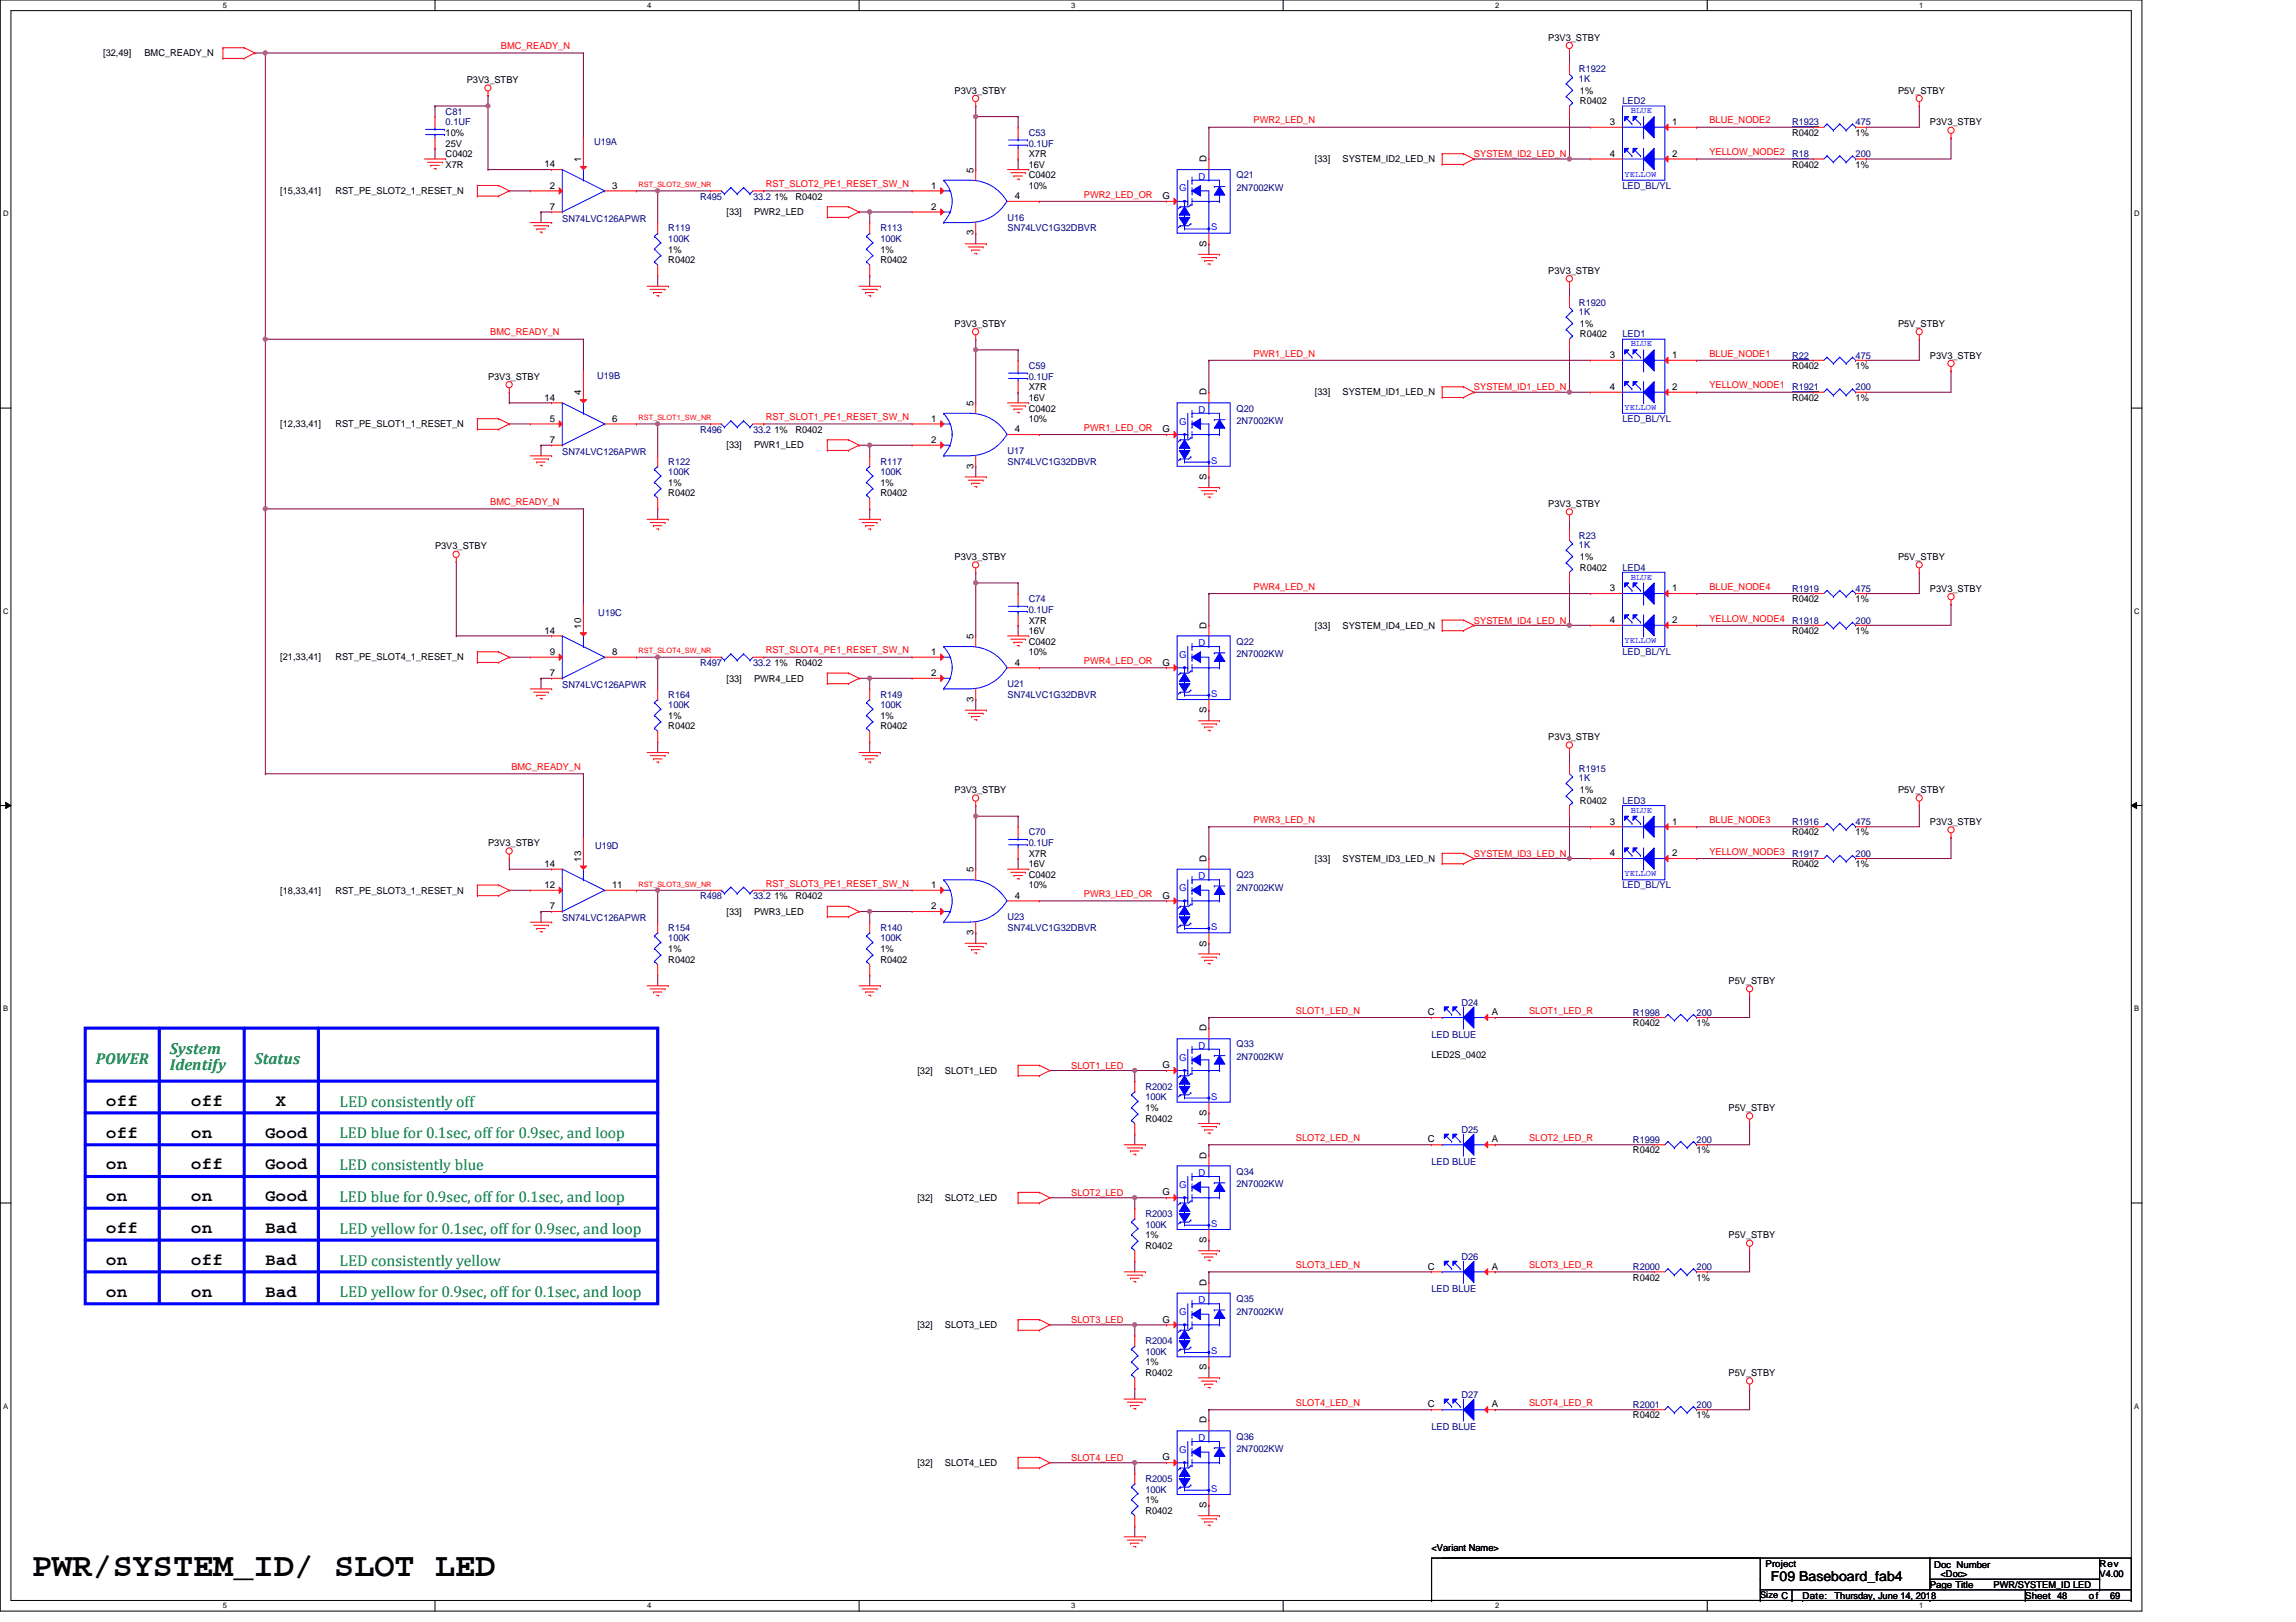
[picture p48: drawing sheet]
<svg xmlns="http://www.w3.org/2000/svg" width="297mm" height="210mm" viewBox="0 0 297 210" stroke-linecap="round" stroke-linejoin="round" font-family="sans-serif">
<defs><g id="words">
<text font-size="4.3" x="4.2" y="203.9">PWR/SYSTEM_ID/ SLOT LED</text>
<g font-size="2.2">
<text x="13.8" y="143.1">off</text>
<text x="24.7" y="143.1">off</text>
<text x="35.7" y="143.1">X</text>
<text x="13.8" y="147.2">off</text>
<text x="24.7" y="147.2">on</text>
<text x="34.3" y="147.2">Good</text>
<text x="13.8" y="151.3">on</text>
<text x="13.8" y="155.4">on</text>
<text x="24.7" y="151.3">off</text>
<text x="24.7" y="155.4">on</text>
<text x="34.3" y="155.4">Good</text>
<text x="34.3" y="151.3">Good</text>
<text x="13.8" y="159.6">off</text>
<text x="24.7" y="159.6">on</text>
<text x="34.3" y="159.6">Bad</text>
<text x="13.8" y="163.7">on</text>
<text x="13.8" y="167.8">on</text>
<text x="24.7" y="163.7">off</text>
<text x="24.7" y="167.8">on</text>
<text x="34.3" y="167.8">Bad</text>
<text x="34.3" y="163.7">Bad</text>
</g>
<g font-size="2.1" fill="#008040">
<text x="22" y="136.4">System</text>
<text x="33" y="137.7">Status</text>
<text x="22" y="138.4">Identify</text>
<text x="43.9" y="143.2">LED consistently off</text>
<text x="43.9" y="163.8">LED consistently yellow</text>
</g>
<g font-size="2" fill="#008040">
<text x="12.4" y="137.7">POWER</text>
<text x="43.9" y="147.3">LED blue for 0.1sec, off for 0.9sec, and loop</text>
<text x="43.9" y="151.4">LED consistently blue</text>
<text x="43.9" y="155.5">LED blue for 0.9sec, off for 0.1sec, and loop</text>
<text x="43.9" y="159.7">LED yellow for 0.1sec, off for 0.9sec, and loop</text>
<text x="43.9" y="167.9">LED yellow for 0.9sec, off for 0.1sec, and loop</text>
</g>
<text font-size="1.8" x="229.1" y="204.6">F09 Baseboard_fab4</text>
<g font-size="1.2">
<text x="200.3" y="5.2">P3V3_STBY</text>
<text x="13.4" y="7.3">[32,49]</text>
<text x="18.7" y="7.3">BMC_READY_N</text>
<text x="60.4" y="10.7">P3V3_STBY</text>
<text x="57.7" y="17.6">10%</text>
<text x="123.5" y="12.1">P3V3_STBY</text>
<text x="204.4" y="12.1">1%</text>
<text x="204.4" y="13.5">R0402</text>
<text x="208.3" y="16.2">3</text>
<text x="216.3" y="16.2">1</text>
<text x="231.8" y="17.6">R0402</text>
<text x="240.1" y="17.6">1%</text>
<text x="245.6" y="12.1">P5V_STBY</text>
<text x="249.7" y="16.2">P3V3_STBY</text>
<text x="57.7" y="20.3">C0402</text>
<text x="57.7" y="19">25V</text>
<text x="57.7" y="21.7">X7R</text>
<text x="70.4" y="21.7">14</text>
<text x="75.2" y="21" transform="rotate(-90 75.2 21)">1</text>
<text x="125.9" y="22.4" transform="rotate(-90 125.9 22.4)">5</text>
<text x="133.1" y="20.3">X7R</text>
<text x="133.1" y="21.7">16V</text>
<text x="133.1" y="23.1">C0402</text>
<text x="156.1" y="21" transform="rotate(-90 156.1 21)">D</text>
<text x="170.1" y="21">[33]</text>
<text x="173.7" y="21">SYSTEM_ID2_LED_N</text>
<text x="208.3" y="20.3">4</text>
<text x="216.3" y="20.3">2</text>
<text x="231.8" y="21.7">R0402</text>
<text x="240.1" y="21.7">1%</text>
<text x="36.3" y="25.1">[15,33,41]</text>
<text x="43.4" y="25.1">RST_PE_SLOT2_1_RESET_N</text>
<text x="71.1" y="24.4">2</text>
<text x="71.1" y="27.1">7</text>
<text x="79.2" y="24.4">3</text>
<text x="94" y="27.9">[33]</text>
<text x="97.6" y="27.9">PWR2_LED</text>
<text x="100.2" y="25.8">1%</text>
<text x="102.9" y="25.8">R0402</text>
<text x="120.5" y="24.4">1</text>
<text x="120.5" y="27.1">2</text>
<text x="131.3" y="25.8">4</text>
<text x="133.1" y="24.4">10%</text>
<text x="150.4" y="25.8">G</text>
<text x="86.5" y="32.7">1%</text>
<text x="86.5" y="34">R0402</text>
<text x="113.9" y="32.7">1%</text>
<text x="113.9" y="34">R0402</text>
<text x="125.9" y="30.5" transform="rotate(-90 125.9 30.5)">3</text>
<text x="156.1" y="32" transform="rotate(-90 156.1 32)">S</text>
<text x="200.3" y="35.4">P3V3_STBY</text>
<text x="123.5" y="42.3">P3V3_STBY</text>
<text x="204.4" y="42.3">1%</text>
<text x="204.4" y="43.6">R0402</text>
<text x="208.3" y="46.3">3</text>
<text x="216.3" y="46.3">1</text>
<text x="231.8" y="47.8">R0402</text>
<text x="240.1" y="47.8">1%</text>
<text x="245.6" y="42.3">P5V_STBY</text>
<text x="249.7" y="46.4">P3V3_STBY</text>
<text x="63.1" y="49.1">P3V3_STBY</text>
<text x="70.4" y="51.8">14</text>
<text x="75.2" y="51.2" transform="rotate(-90 75.2 51.2)">4</text>
<text x="125.9" y="52.5" transform="rotate(-90 125.9 52.5)">5</text>
<text x="133.1" y="50.5">X7R</text>
<text x="133.1" y="51.9">16V</text>
<text x="133.1" y="53.3">C0402</text>
<text x="156.1" y="51.2" transform="rotate(-90 156.1 51.2)">D</text>
<text x="170.1" y="51.2">[33]</text>
<text x="173.7" y="51.2">SYSTEM_ID1_LED_N</text>
<text x="208.3" y="50.5">4</text>
<text x="216.3" y="50.5">2</text>
<text x="231.8" y="51.9">R0402</text>
<text x="240.1" y="51.9">1%</text>
<text x="36.3" y="55.3">[12,33,41]</text>
<text x="43.4" y="55.3">RST_PE_SLOT1_1_RESET_N</text>
<text x="71.1" y="54.6">5</text>
<text x="71.1" y="57.3">7</text>
<text x="79.2" y="54.6">6</text>
<text x="94" y="58">[33]</text>
<text x="97.6" y="58">PWR1_LED</text>
<text x="100.2" y="56">1%</text>
<text x="102.9" y="56">R0402</text>
<text x="120.5" y="54.6">1</text>
<text x="120.5" y="57.3">2</text>
<text x="131.3" y="55.9">4</text>
<text x="133.1" y="54.6">10%</text>
<text x="150.4" y="55.9">G</text>
<text x="86.5" y="62.8">1%</text>
<text x="86.5" y="64.2">R0402</text>
<text x="113.9" y="62.8">1%</text>
<text x="113.9" y="64.2">R0402</text>
<text x="125.9" y="60.6" transform="rotate(-90 125.9 60.6)">3</text>
<text x="156.1" y="62.1" transform="rotate(-90 156.1 62.1)">S</text>
<text x="200.3" y="65.6">P3V3_STBY</text>
<text x="56.3" y="71.1">P3V3_STBY</text>
<text x="123.5" y="72.5">P3V3_STBY</text>
<text x="204.4" y="72.5">1%</text>
<text x="204.4" y="73.8">R0402</text>
<text x="208.3" y="76.5">3</text>
<text x="216.3" y="76.5">1</text>
<text x="231.8" y="77.9">R0402</text>
<text x="240.1" y="77.9">1%</text>
<text x="245.6" y="72.5">P5V_STBY</text>
<text x="249.7" y="76.6">P3V3_STBY</text>
<text x="70.4" y="82">14</text>
<text x="75.2" y="81.3" transform="rotate(-90 75.2 81.3)">10</text>
<text x="125.9" y="82.7" transform="rotate(-90 125.9 82.7)">5</text>
<text x="133.1" y="80.7">X7R</text>
<text x="133.1" y="82">16V</text>
<text x="133.1" y="83.4">C0402</text>
<text x="156.1" y="81.3" transform="rotate(-90 156.1 81.3)">D</text>
<text x="170.1" y="81.4">[33]</text>
<text x="173.7" y="81.4">SYSTEM_ID4_LED_N</text>
<text x="208.3" y="80.6">4</text>
<text x="216.3" y="80.6">2</text>
<text x="231.8" y="82">R0402</text>
<text x="240.1" y="82">1%</text>
<text x="36.3" y="85.5">[21,33,41]</text>
<text x="43.4" y="85.5">RST_PE_SLOT4_1_RESET_N</text>
<text x="71.1" y="84.8">9</text>
<text x="71.1" y="87.5">7</text>
<text x="79.2" y="84.8">8</text>
<text x="94" y="88.2">[33]</text>
<text x="97.6" y="88.2">PWR4_LED</text>
<text x="100.2" y="86.2">1%</text>
<text x="102.9" y="86.2">R0402</text>
<text x="120.5" y="84.8">1</text>
<text x="120.5" y="87.5">2</text>
<text x="131.3" y="86.1">4</text>
<text x="133.1" y="84.8">10%</text>
<text x="150.4" y="86.1">G</text>
<text x="86.5" y="93">1%</text>
<text x="86.5" y="94.4">R0402</text>
<text x="113.9" y="93">1%</text>
<text x="113.9" y="94.4">R0402</text>
<text x="125.9" y="90.8" transform="rotate(-90 125.9 90.8)">3</text>
<text x="156.1" y="92.3" transform="rotate(-90 156.1 92.3)">S</text>
<text x="200.3" y="95.8">P3V3_STBY</text>
<text x="123.5" y="102.6">P3V3_STBY</text>
<text x="204.4" y="102.6">1%</text>
<text x="204.4" y="104">R0402</text>
<text x="208.3" y="106.7">3</text>
<text x="216.3" y="106.7">1</text>
<text x="245.6" y="102.6">P5V_STBY</text>
<text x="249.7" y="106.7">P3V3_STBY</text>
<text x="63.1" y="109.5">P3V3_STBY</text>
<text x="70.4" y="112.2">14</text>
<text x="75.2" y="111.5" transform="rotate(-90 75.2 111.5)">13</text>
<text x="125.9" y="112.9" transform="rotate(-90 125.9 112.9)">5</text>
<text x="133.1" y="110.9">X7R</text>
<text x="133.1" y="112.2">16V</text>
<text x="133.1" y="113.6">C0402</text>
<text x="156.1" y="111.5" transform="rotate(-90 156.1 111.5)">D</text>
<text x="170.1" y="111.5">[33]</text>
<text x="173.7" y="111.5">SYSTEM_ID3_LED_N</text>
<text x="208.3" y="110.8">4</text>
<text x="216.3" y="110.8">2</text>
<text x="231.8" y="108.1">R0402</text>
<text x="231.8" y="112.2">R0402</text>
<text x="240.1" y="108.1">1%</text>
<text x="240.1" y="112.2">1%</text>
<text x="36.3" y="115.7">[18,33,41]</text>
<text x="43.4" y="115.7">RST_PE_SLOT3_1_RESET_N</text>
<text x="70.4" y="114.9">12</text>
<text x="71.1" y="117.7">7</text>
<text x="79.2" y="114.9">11</text>
<text x="94" y="118.4">[33]</text>
<text x="97.6" y="118.4">PWR3_LED</text>
<text x="100.2" y="116.3">1%</text>
<text x="102.9" y="116.3">R0402</text>
<text x="120.5" y="114.9">1</text>
<text x="120.5" y="117.7">2</text>
<text x="131.3" y="116.3">4</text>
<text x="133.1" y="115">10%</text>
<text x="150.4" y="116.3">G</text>
<text x="86.5" y="123.2">1%</text>
<text x="86.5" y="124.6">R0402</text>
<text x="113.9" y="123.2">1%</text>
<text x="113.9" y="124.6">R0402</text>
<text x="125.9" y="121" transform="rotate(-90 125.9 121)">3</text>
<text x="156.1" y="122.5" transform="rotate(-90 156.1 122.5)">S</text>
<text x="184.7" y="131.4">C</text>
<text x="193" y="131.4">A</text>
<text x="223.6" y="127.3">P5V_STBY</text>
<text x="156.1" y="133.5" transform="rotate(-90 156.1 133.5)">D</text>
<text x="185.2" y="136.9">LED2S_0402</text>
<text x="211.3" y="132.8">R0402</text>
<text x="219.5" y="132.8">1%</text>
<text x="118.7" y="139">[32]</text>
<text x="122.3" y="139">SLOT1_LED</text>
<text x="148.2" y="143.8">1%</text>
<text x="150.4" y="138.2">G</text>
<text x="223.6" y="143.8">P5V_STBY</text>
<text x="148.2" y="145.1">R0402</text>
<text x="156.1" y="149.9" transform="rotate(-90 156.1 149.9)">D</text>
<text x="156.1" y="144.4" transform="rotate(-90 156.1 144.4)">S</text>
<text x="184.7" y="147.8">C</text>
<text x="193" y="147.8">A</text>
<text x="211.3" y="149.3">R0402</text>
<text x="219.5" y="149.3">1%</text>
<text x="118.7" y="155.4">[32]</text>
<text x="122.3" y="155.4">SLOT2_LED</text>
<text x="150.4" y="154.7">G</text>
<text x="148.2" y="160.2">1%</text>
<text x="148.2" y="161.6">R0402</text>
<text x="156.1" y="160.9" transform="rotate(-90 156.1 160.9)">S</text>
<text x="223.6" y="160.2">P5V_STBY</text>
<text x="156.1" y="166.4" transform="rotate(-90 156.1 166.4)">D</text>
<text x="184.7" y="164.3">C</text>
<text x="193" y="164.3">A</text>
<text x="211.3" y="165.7">R0402</text>
<text x="219.5" y="165.7">1%</text>
<text x="118.7" y="171.9">[32]</text>
<text x="122.3" y="171.9">SLOT3_LED</text>
<text x="150.4" y="171.2">G</text>
<text x="148.2" y="176.7">1%</text>
<text x="148.2" y="178.1">R0402</text>
<text x="156.1" y="177.4" transform="rotate(-90 156.1 177.4)">S</text>
<text x="223.6" y="178.1">P5V_STBY</text>
<text x="156.1" y="184.2" transform="rotate(-90 156.1 184.2)">D</text>
<text x="184.7" y="182.1">C</text>
<text x="193" y="182.1">A</text>
<text x="211.3" y="183.6">R0402</text>
<text x="219.5" y="183.6">1%</text>
<text x="118.7" y="189.7">[32]</text>
<text x="122.3" y="189.7">SLOT4_LED</text>
<text x="150.4" y="189">G</text>
<text x="148.2" y="194.5">1%</text>
<text x="148.2" y="195.9">R0402</text>
<text x="156.1" y="195.2" transform="rotate(-90 156.1 195.2)">S</text>
<text x="185.2" y="200.7">&lt;Variant Name&gt;</text>
<text x="228.4" y="202.8">Project</text>
<text x="250.2" y="202.9">Doc Number</text>
<text x="271.6" y="202.8">Rev</text>
<text x="227.7" y="206.8">Size C</text>
<text x="233.2" y="206.9">Date:</text>
<text x="237.3" y="206.9">Thursday, June 14, 2018</text>
<text x="249.7" y="205.5">Page Title</text>
<text x="251.1" y="204.1">&lt;Doc&gt;</text>
<text x="257.9" y="205.5">PWR/SYSTEM_ID LED</text>
<text x="262" y="206.9">Sheet 48</text>
<text x="270.3" y="206.9">of</text>
<text x="271.6" y="204.1">V4.00</text>
<text x="273" y="206.9">69</text>
</g>
<g font-size="1.2" fill="#f00">
<text x="64.8" y="6.4">BMC_READY_N</text>
<text x="162.2" y="16">PWR2_LED_N</text>
<text x="221.1" y="16">BLUE_NODE2</text>
<text x="190.7" y="20.3">SYSTEM_ID2_LED_N</text>
<text x="221.1" y="20.1">YELLOW_NODE2</text>
<text x="99.1" y="24.2">RST_SLOT2_PE1_RESET_SW_N</text>
<text x="140.2" y="25.6">PWR2_LED_OR</text>
<text x="63.4" y="43.4">BMC_READY_N</text>
<text x="162.2" y="46.1">PWR1_LED_N</text>
<text x="221.1" y="46.1">BLUE_NODE1</text>
<text x="190.7" y="50.5">SYSTEM_ID1_LED_N</text>
<text x="221.1" y="50.3">YELLOW_NODE1</text>
<text x="99.1" y="54.4">RST_SLOT1_PE1_RESET_SW_N</text>
<text x="140.2" y="55.8">PWR1_LED_OR</text>
<text x="63.4" y="65.4">BMC_READY_N</text>
<text x="162.2" y="76.3">PWR4_LED_N</text>
<text x="221.1" y="76.3">BLUE_NODE4</text>
<text x="190.7" y="80.7">SYSTEM_ID4_LED_N</text>
<text x="221.1" y="80.4">YELLOW_NODE4</text>
<text x="99.1" y="84.6">RST_SLOT4_PE1_RESET_SW_N</text>
<text x="140.2" y="85.9">PWR4_LED_OR</text>
<text x="66.2" y="99.7">BMC_READY_N</text>
<text x="162.2" y="106.5">PWR3_LED_N</text>
<text x="221.1" y="106.5">BLUE_NODE3</text>
<text x="190.7" y="110.9">SYSTEM_ID3_LED_N</text>
<text x="221.1" y="110.6">YELLOW_NODE3</text>
<text x="99.1" y="114.7">RST_SLOT3_PE1_RESET_SW_N</text>
<text x="140.2" y="116.1">PWR3_LED_OR</text>
<text x="167.7" y="131.2">SLOT1_LED_N</text>
<text x="197.8" y="131.2">SLOT1_LED_R</text>
<text x="138.6" y="138.3">SLOT1_LED</text>
<text x="167.7" y="147.7">SLOT2_LED_N</text>
<text x="197.8" y="147.7">SLOT2_LED_R</text>
<text x="138.6" y="154.7">SLOT2_LED</text>
<text x="167.7" y="164.1">SLOT3_LED_N</text>
<text x="197.8" y="164.1">SLOT3_LED_R</text>
<text x="138.6" y="171.2">SLOT3_LED</text>
<text x="167.7" y="181.9">SLOT4_LED_N</text>
<text x="197.8" y="181.9">SLOT4_LED_R</text>
<text x="138.6" y="189">SLOT4_LED</text>
</g>
<g font-size="1.2" fill="#000080">
<text x="204.3" y="9.4">R1922</text>
<text x="204.3" y="10.6">1K</text>
<text x="57.7" y="14.8">C81</text>
<text x="57.7" y="16.2">0.1UF</text>
<text x="133.1" y="17.6">C53</text>
<text x="209.9" y="13.5">LED2</text>
<text x="231.8" y="16.2">R1923</text>
<text x="240.1" y="16.2">475</text>
<text x="76.9" y="18.8">U19A</text>
<text x="133.1" y="19">0.1UF</text>
<text x="160" y="23.1">Q21</text>
<text x="231.8" y="20.3">R18</text>
<text x="240.1" y="20.3">200</text>
<text x="72.7" y="28.7">SN74LVC126APWR</text>
<text x="86.5" y="29.9">R119</text>
<text x="90.6" y="25.8">R495</text>
<text x="97.4" y="25.8">33.2</text>
<text x="113.9" y="29.9">R113</text>
<text x="130.3" y="28.6">U16</text>
<text x="130.3" y="29.9">SN74LVC1G32DBVR</text>
<text x="160" y="24.7">2N7002KW</text>
<text x="209.9" y="24.4">LED_BL/YL</text>
<text x="86.5" y="31.3">100K</text>
<text x="113.9" y="31.3">100K</text>
<text x="204.3" y="39.5">R1920</text>
<text x="204.3" y="40.8">1K</text>
<text x="133.1" y="47.8">C59</text>
<text x="209.9" y="43.6">LED1</text>
<text x="231.8" y="46.4">R22</text>
<text x="240.1" y="46.4">475</text>
<text x="77.3" y="49">U19B</text>
<text x="133.1" y="49.1">0.1UF</text>
<text x="160" y="53.3">Q20</text>
<text x="231.8" y="50.5">R1921</text>
<text x="240.1" y="50.5">200</text>
<text x="72.7" y="58.9">SN74LVC126APWR</text>
<text x="90.6" y="56">R496</text>
<text x="97.4" y="56">33.2</text>
<text x="130.3" y="58.7">U17</text>
<text x="160" y="54.9">2N7002KW</text>
<text x="209.9" y="54.6">LED_BL/YL</text>
<text x="86.5" y="60.1">R122</text>
<text x="86.5" y="61.5">100K</text>
<text x="113.9" y="60.1">R117</text>
<text x="113.9" y="61.5">100K</text>
<text x="130.3" y="60.1">SN74LVC1G32DBVR</text>
<text x="204.3" y="69.7">R23</text>
<text x="204.3" y="71">1K</text>
<text x="133.1" y="77.9">C74</text>
<text x="209.9" y="73.8">LED4</text>
<text x="231.8" y="76.6">R1919</text>
<text x="240.1" y="76.6">475</text>
<text x="77.4" y="79.7">U19C</text>
<text x="133.1" y="79.3">0.1UF</text>
<text x="160" y="83.4">Q22</text>
<text x="231.8" y="80.7">R1918</text>
<text x="240.1" y="80.7">200</text>
<text x="72.7" y="89">SN74LVC126APWR</text>
<text x="90.6" y="86.2">R497</text>
<text x="97.4" y="86.2">33.2</text>
<text x="130.3" y="88.9">U21</text>
<text x="160" y="85.1">2N7002KW</text>
<text x="209.9" y="84.8">LED_BL/YL</text>
<text x="86.5" y="90.3">R164</text>
<text x="86.5" y="91.7">100K</text>
<text x="113.9" y="90.3">R149</text>
<text x="113.9" y="91.7">100K</text>
<text x="130.3" y="90.3">SN74LVC1G32DBVR</text>
<text x="204.3" y="99.9">R1915</text>
<text x="204.3" y="101.1">1K</text>
<text x="209.9" y="104">LED3</text>
<text x="231.8" y="106.7">R1916</text>
<text x="240.1" y="106.7">475</text>
<text x="77" y="109.9">U19D</text>
<text x="133.1" y="108.1">C70</text>
<text x="133.1" y="109.5">0.1UF</text>
<text x="160" y="113.6">Q23</text>
<text x="231.8" y="110.9">R1917</text>
<text x="240.1" y="110.9">200</text>
<text x="72.7" y="119.2">SN74LVC126APWR</text>
<text x="90.6" y="116.3">R498</text>
<text x="97.4" y="116.3">33.2</text>
<text x="130.3" y="119.1">U23</text>
<text x="160" y="115.3">2N7002KW</text>
<text x="209.9" y="115">LED_BL/YL</text>
<text x="86.5" y="120.5">R154</text>
<text x="86.5" y="121.8">100K</text>
<text x="113.9" y="120.5">R140</text>
<text x="113.9" y="121.8">100K</text>
<text x="130.3" y="120.5">SN74LVC1G32DBVR</text>
<text x="189.1" y="130.2">D24</text>
<text x="211.3" y="131.4">R1998</text>
<text x="219.5" y="131.4">200</text>
<text x="160" y="135.6">Q33</text>
<text x="160" y="137.2">2N7002KW</text>
<text x="185.2" y="134.3">LED BLUE</text>
<text x="148.2" y="141">R2002</text>
<text x="148.2" y="142.4">100K</text>
<text x="189.1" y="146.6">D25</text>
<text x="211.3" y="147.9">R1999</text>
<text x="219.5" y="147.9">200</text>
<text x="160" y="152">Q34</text>
<text x="160" y="153.6">2N7002KW</text>
<text x="185.2" y="150.8">LED BLUE</text>
<text x="148.2" y="157.5">R2003</text>
<text x="148.2" y="158.9">100K</text>
<text x="185.2" y="167.2">LED BLUE</text>
<text x="189.1" y="163.1">D26</text>
<text x="211.3" y="164.3">R2000</text>
<text x="219.5" y="164.3">200</text>
<text x="148.2" y="173.9">R2004</text>
<text x="160" y="168.5">Q35</text>
<text x="160" y="170.1">2N7002KW</text>
<text x="148.2" y="175.3">100K</text>
<text x="185.2" y="185.1">LED BLUE</text>
<text x="189.1" y="180.9">D27</text>
<text x="211.3" y="182.2">R2001</text>
<text x="219.5" y="182.2">200</text>
<text x="148.2" y="191.8">R2005</text>
<text x="160" y="186.3">Q36</text>
<text x="160" y="187.9">2N7002KW</text>
<text x="148.2" y="193.1">100K</text>
</g>
<g font-size="1.2" fill="#00f">
<text x="155" y="23.3">D</text>
<text x="152.6" y="24.8">G</text>
<text x="156.7" y="29.8">S</text>
<text x="155" y="53.4">D</text>
<text x="152.6" y="54.9">G</text>
<text x="156.7" y="60">S</text>
<text x="155" y="83.6">D</text>
<text x="152.6" y="85.1">G</text>
<text x="156.7" y="90.2">S</text>
<text x="155" y="113.8">D</text>
<text x="152.6" y="115.3">G</text>
<text x="156.7" y="120.4">S</text>
<text x="152.6" y="137.2">G</text>
<text x="155" y="135.7">D</text>
<text x="156.7" y="142.3">S</text>
<text x="152.6" y="153.7">G</text>
<text x="155" y="152.2">D</text>
<text x="156.7" y="158.8">S</text>
<text x="152.6" y="170.2">G</text>
<text x="155" y="168.7">D</text>
<text x="156.7" y="175.2">S</text>
<text x="152.6" y="188">G</text>
<text x="155" y="186.5">D</text>
<text x="156.7" y="193">S</text>
</g>
<g font-size="1.1" fill="#00f">
<text x="211" y="14.6">BLUE</text>
<text x="210.2" y="22.9">YELLOW</text>
<text x="211" y="44.8">BLUE</text>
<text x="210.2" y="53.1">YELLOW</text>
<text x="211" y="75">BLUE</text>
<text x="210.2" y="83.2">YELLOW</text>
<text x="211" y="105.2">BLUE</text>
<text x="210.2" y="113.4">YELLOW</text>
</g>
<g font-size="1">
<text x="28.8" y="1">5</text>
<text x="83.7" y="1">4</text>
<text x="138.6" y="1">3</text>
<text x="193.4" y="1">2</text>
<text x="248.3" y="1">1</text>
<text x=".4" y="28">D</text>
<text x="276.1" y="28">D</text>
<text x=".4" y="79.4">C</text>
<text x="276.1" y="79.4">C</text>
<text x=".4" y="130.9">B</text>
<text x="276.1" y="130.9">B</text>
<text x=".4" y="182.3">A</text>
<text x="276.1" y="182.3">A</text>
<text x="28.8" y="208.2">5</text>
<text x="83.7" y="208.2">4</text>
<text x="138.6" y="208.2">3</text>
<text x="193.4" y="208.2">2</text>
<text x="248.3" y="208.2">1</text>
</g>
<g font-size="1" fill="#f00">
<text x="82.6" y="24.2">RST_SLOT2_SW_NR</text>
<text x="82.6" y="54.4">RST_SLOT1_SW_NR</text>
<text x="82.6" y="84.6">RST_SLOT4_SW_NR</text>
<text x="82.6" y="114.7">RST_SLOT3_SW_NR</text>
</g>
</g></defs>
<path d="M0 0h277.1v208.5h-277.1zM1.4 1.4h274.3v205.7h-274.3z" fill="none" stroke="#000" stroke-width=".13"/>
<g fill="#fff">
<path d="M28.8 .1h.6v1.1h-.6z"/>
<path d="M28.8 207.3h.6v1.1h-.6z"/>
</g>
<path d="M56.3 0v1.4M56.3 207.1v1.4" fill="none" stroke="#000" stroke-width=".13"/>
<g fill="#fff">
<path d="M83.7 .1h.6v1.1h-.6z"/>
<path d="M83.7 207.3h.6v1.1h-.6z"/>
</g>
<path d="M111.1 0v1.4M111.1 207.1v1.4" fill="none" stroke="#000" stroke-width=".13"/>
<g fill="#fff">
<path d="M138.6 .1h.5v1.1h-.5z"/>
<path d="M138.6 207.3h.5v1.1h-.5z"/>
</g>
<path d="M166 0v1.4M166 207.1v1.4" fill="none" stroke="#000" stroke-width=".13"/>
<g fill="#fff">
<path d="M193.4 .1h.6v1.1h-.6z"/>
<path d="M193.4 207.3h.6v1.1h-.6z"/>
</g>
<path d="M220.9 0v1.4M220.9 207.1v1.4" fill="none" stroke="#000" stroke-width=".13"/>
<g fill="#fff">
<path d="M248.3 .1h.6v1.1h-.6z"/>
<path d="M248.3 207.3h.6v1.1h-.6z"/>
<path d="M.4 27.1h.7v1.1h-.7z"/>
<path d="M276.1 27.1h.7v1.1h-.7z"/>
<path d="M.4 78.5h.7v1.1h-.7z"/>
<path d="M276.1 78.5h.7v1.1h-.7z"/>
</g>
<path d="M0 52.8h1.4M275.7 52.8h1.4" fill="none" stroke="#000" stroke-width=".13"/>
<g fill="#fff">
<path d="M.4 130h.7v1.1h-.7z"/>
<path d="M276.1 130h.6v1.1h-.6z"/>
</g>
<path d="M0 104.2h1.4M.7 103.8l.7 .4-.7 .4zM275.7 104.2l.7-.4v.8zM275.7 104.2h1.4" fill="none" stroke="#000" stroke-width=".13"/>
<path d="M.7 103.8l.7 .4-.7 .4zM275.7 104.2l.7-.4v.8z" fill="#000"/>
<g fill="#fff">
<path d="M.4 181.4h.7v1.1h-.7z"/>
<path d="M276.1 181.4h.6v1.1h-.6z"/>
</g>
<path d="M0 155.7h1.4M275.7 155.7h1.4" fill="none" stroke="#000" stroke-width=".13"/>
<path d="M11 133.1h74.1v35.6h-74.1zM11 139.9h74.1" fill="none" stroke="#00f" stroke-width=".4"/>
<circle cx="85.1" cy="139.9" r=".2" fill="#00f"/>
<path d="M31.6 133.1v35.6" fill="none" stroke="#00f" stroke-width=".4"/>
<circle cx="31.6" cy="133.1" r=".2" fill="#00f"/>
<path d="M20.6 133.1v35.6" fill="none" stroke="#00f" stroke-width=".4"/>
<circle cx="20.6" cy="133.1" r=".2" fill="#00f"/>
<path d="M41.2 133.1v35.6" fill="none" stroke="#00f" stroke-width=".4"/>
<circle cx="41.2" cy="133.1" r=".2" fill="#00f"/>
<path d="M11 144h74.1" fill="none" stroke="#00f" stroke-width=".4"/>
<circle cx="85.1" cy="144" r=".2" fill="#00f"/>
<path d="M11 148.1h74.1" fill="none" stroke="#00f" stroke-width=".4"/>
<circle cx="85.1" cy="148.1" r=".2" fill="#00f"/>
<path d="M11 152.3h74.1" fill="none" stroke="#00f" stroke-width=".4"/>
<circle cx="85.1" cy="152.3" r=".2" fill="#00f"/>
<path d="M11 156.4h74.1" fill="none" stroke="#00f" stroke-width=".4"/>
<circle cx="85.1" cy="156.4" r=".2" fill="#00f"/>
<path d="M11 160.5h74.1" fill="none" stroke="#00f" stroke-width=".4"/>
<circle cx="85.1" cy="160.5" r=".2" fill="#00f"/>
<path d="M11 164.6h74.1" fill="none" stroke="#00f" stroke-width=".4"/>
<circle cx="85.1" cy="164.6" r=".2" fill="#00f"/>
<g fill="none" stroke="#800040" stroke-width=".13">
<path d="M156.4 16.5h.1M156.4 16.5h49.4M156.4 16.5v4.1M112.5 27.4h.1M112.5 27.4v1.4M156.4 31.6h.1M156.4 31.6v1.3M156.4 61.7h.1M156.4 61.7v1.4M156.4 91.9h.1M156.4 91.9v1.4M156.4 122.1h.1"/>
<path d="M156.4 122.1v1.3"/>
</g>
<circle cx="112.5" cy="27.4" r=".27" fill="#f0f"/>
<circle cx="112.5" cy="27.4" r=".27" fill="none" stroke="#f0f" stroke-width=".13"/>
<g fill="none" stroke="#800040" stroke-width=".13">
<path d="M111.1 27.4h.1M111.1 27.4h1.4M112.5 35.7h.1M112.5 35.7v1.3M112.5 57.6h.1M112.5 57.6v1.4M126.2 45.3h.1M126.2 45.3v6.8M126.2 45.3h5.5M131.7 45.3h.1M131.7 45.3v1.3M112.5 65.8h.1"/>
<path d="M112.5 65.8v1.4"/>
</g>
<circle cx="126.2" cy="45.3" r=".27" fill="#f0f"/>
<circle cx="126.2" cy="45.3" r=".27" fill="none" stroke="#f0f" stroke-width=".13"/>
<path d="M111.1 57.6h.1M111.1 57.6h6.9M112.5 57.6h.1M126.2 43.9h.1M126.2 43.9v1.4M131.7 50.8h.1M131.7 50.8v1.3M126.2 60.3h.1M126.2 60.3v1.4" fill="none" stroke="#800040" stroke-width=".13"/>
<circle cx="112.5" cy="57.6" r=".27" fill="#f0f"/>
<circle cx="112.5" cy="57.6" r=".27" fill="none" stroke="#f0f" stroke-width=".13"/>
<g fill="none" stroke="#800040" stroke-width=".13">
<path d="M98.8 54.9h.1M98.8 54.9h19.2M85.1 65.8h.1M85.1 65.8v1.4M126.2 75.4h.1M126.2 75.4v6.9M131.7 75.4h.1M131.7 75.4v1.4M112.5 87.8h.1M112.5 96h.1M112.5 87.8v1.4M112.5 96v1.4"/>
<path d="M131.7 80.9h.1M131.7 80.9v1.4"/>
</g>
<circle cx="126.2" cy="75.4" r=".27" fill="#f0f"/>
<circle cx="126.2" cy="75.4" r=".27" fill="none" stroke="#f0f" stroke-width=".13"/>
<path d="M126.2 75.4h.1M126.2 74.1h.1M126.2 75.4h5.5M126.2 74.1v1.3M111.1 87.8h.1M111.1 87.8h6.9M112.5 87.8h.1M126.2 90.5h.1M126.2 90.5v1.4" fill="none" stroke="#800040" stroke-width=".13"/>
<circle cx="112.5" cy="87.8" r=".27" fill="#f0f"/>
<circle cx="112.5" cy="87.8" r=".27" fill="none" stroke="#f0f" stroke-width=".13"/>
<path d="M85.1 85h.1M85.1 96h.1M85.1 85v4.2M85.1 96v1.4M112.5 118h.1M112.5 118v1.3" fill="none" stroke="#800040" stroke-width=".13"/>
<circle cx="112.5" cy="117.9" r=".27" fill="#f0f"/>
<circle cx="112.5" cy="117.9" r=".27" fill="none" stroke="#f0f" stroke-width=".13"/>
<path d="M126.2 105.6h.1M126.2 104.2h.1M126.2 104.2v8.3M126.2 105.6h5.5M131.7 111.1h.1M131.7 105.6h.1M131.7 105.6v1.4M131.7 111.1v1.4M112.5 126.2h.1M112.5 126.2v1.4" fill="none" stroke="#800040" stroke-width=".13"/>
<circle cx="126.2" cy="105.6" r=".27" fill="#f0f"/>
<circle cx="126.2" cy="105.6" r=".27" fill="none" stroke="#f0f" stroke-width=".13"/>
<g fill="none" stroke="#800040" stroke-width=".13">
<path d="M33 6.9h.1M33 6.9h1.3M34.3 6.9h.1M34.3 6.9v37M34.3 65.8h.1M34.3 65.8h41.2M59 72.7h.1M59 72.7v9.6M65.9 85h.1M65.9 85h2.7M85.1 115.2h.1M85.1 115.2v4.1"/>
<path d="M111.1 118h.1M111.1 118h6.9M112.5 118h.1M85.1 126.2h.1M85.1 126.2v1.4M126.2 120.7h.1M126.2 120.7v1.4"/>
</g>
<circle cx="34.3" cy="65.8" r=".27" fill="#f0f"/>
<circle cx="34.3" cy="65.8" r=".27" fill="none" stroke="#f0f" stroke-width=".13"/>
<g fill="none" stroke="#800040" stroke-width=".13">
<path d="M34.3 43.9h.1M34.3 43.9v21.9M75.5 65.8h.1M75.5 65.8v12.4M59 82.3h.1M59 82.3h12.4M70 87.8h.1M70 87.8v1.4M70 87.8h1.4M65.9 115.2h.1M65.9 115.2h2.7M70 118h.1"/>
<path d="M70 118h1.4"/>
</g>
<circle cx="34.3" cy="43.9" r=".27" fill="#f0f"/>
<circle cx="34.3" cy="43.9" r=".27" fill="none" stroke="#f0f" stroke-width=".13"/>
<g fill="none" stroke="#800040" stroke-width=".13">
<path d="M63.1 13.7h.1M63.1 13.7v8.2M34.3 65.8h.1M34.3 65.8v34.3M34.3 100.1h.1M34.3 100.1h41.2M65.9 111.1h.1M65.9 112.5h.1M65.9 111.1v1.4M65.9 112.5h5.5M70 118h.1M70 118v1.3"/>
<path d="M75.5 100.1h.1M75.5 100.1v8.3"/>
</g>
<circle cx="63.1" cy="13.7" r=".27" fill="#f0f"/>
<circle cx="63.1" cy="13.7" r=".27" fill="none" stroke="#f0f" stroke-width=".13"/>
<g fill="none" stroke="#800040" stroke-width=".13">
<path d="M34.3 6.9h.1M34.3 6.9h41.2M75.5 6.9h.1M75.5 6.9v10.9M63.1 21.9h.1M63.1 21.9h8.3M65.9 24.7h.1M65.9 24.7h2.7M70 27.4h.1M70 27.4v1.4M70 27.4h1.4M65.9 54.9h.1"/>
<path d="M65.9 54.9h2.7"/>
</g>
<circle cx="34.3" cy="6.8" r=".27" fill="#f0f"/>
<circle cx="34.3" cy="6.8" r=".27" fill="none" stroke="#f0f" stroke-width=".13"/>
<g fill="none" stroke="#800040" stroke-width=".13">
<path d="M126.2 15.1h.1M126.2 13.7h.1M126.2 13.7v8.2M126.2 15.1h5.5M131.7 15.1h.1M131.7 15.1v1.4M34.3 43.9h.1M34.3 43.9h41.2M65.9 52.1h.1M65.9 50.8h.1M65.9 52.1h5.5M65.9 50.8v1.3"/>
<path d="M70 57.6h.1M70 57.6v1.4M70 57.6h1.4M75.5 43.9h.1M75.5 43.9v4.1"/>
</g>
<circle cx="126.2" cy="15.1" r=".27" fill="#f0f"/>
<circle cx="126.2" cy="15.1" r=".27" fill="none" stroke="#f0f" stroke-width=".13"/>
<g fill="none" stroke="#800040" stroke-width=".13">
<path d="M56.3 13.7h.1M56.3 19.2h.1M56.3 13.7v1.4M56.3 19.2v1.4M63.1 12.3h.1M63.1 12.3v1.4h-6.8M85.1 24.7h.1M85.1 24.7v4.1M112.5 27.4h.1M112.5 27.4h5.5M126.2 30.2h.1M126.2 30.2v1.4"/>
<path d="M131.7 20.6h.1M131.7 20.6v1.3M134.5 26.1h.1M134.5 26.1h16.4"/>
</g>
<circle cx="85.1" cy="24.7" r=".27" fill="#f0f"/>
<circle cx="85.1" cy="24.7" r=".27" fill="none" stroke="#f0f" stroke-width=".13"/>
<g fill="none" stroke="#800040" stroke-width=".13">
<path d="M82.3 24.7h.1M82.3 24.7h9.6M85.1 35.7h.1M85.1 24.7h.1M85.1 35.7v1.3M98.8 24.7h.1M98.8 24.7h19.2M82.3 54.9h.1M82.3 54.9h9.6M85.1 54.9h.1M85.1 54.9v4.1M134.5 56.2h.1"/>
<path d="M134.5 56.2h16.4M134.5 86.4h.1M134.5 86.4h16.4M134.5 116.6h.1M134.5 116.6h16.4"/>
</g>
<circle cx="85.1" cy="54.9" r=".27" fill="#f0f"/>
<circle cx="85.1" cy="54.9" r=".27" fill="none" stroke="#f0f" stroke-width=".13"/>
<path d="M82.3 85h.1M82.3 85h9.6M85.1 85h.1M98.8 85h.1M98.8 85h19.2" fill="none" stroke="#800040" stroke-width=".13"/>
<circle cx="85.1" cy="85" r=".27" fill="#f0f"/>
<circle cx="85.1" cy="85" r=".27" fill="none" stroke="#f0f" stroke-width=".13"/>
<path d="M85.1 115.2h.1M85.1 115.2h6.8M98.8 115.2h.1M98.8 115.2h19.2" fill="none" stroke="#800040" stroke-width=".13"/>
<circle cx="85.1" cy="115.2" r=".27" fill="#f0f"/>
<circle cx="85.1" cy="115.2" r=".27" fill="none" stroke="#f0f" stroke-width=".13"/>
<g fill="none" stroke="#800040" stroke-width=".13">
<path d="M190.7 20.6h.1M190.7 20.6h12.3M156.4 46.6h.1M156.4 46.6h49.4M156.4 46.6v4.2M156.4 76.8h.1M156.4 76.8v4.1M156.4 76.8h49.4M82.3 115.2h.1M82.3 115.2h2.8M156.4 107h.1M156.4 107v4.1"/>
<path d="M156.4 107h49.4"/>
</g>
<circle cx="203" cy="20.6" r=".27" fill="#f0f"/>
<circle cx="203" cy="20.6" r=".27" fill="none" stroke="#f0f" stroke-width=".13"/>
<g fill="none" stroke="#800040" stroke-width=".13">
<path d="M203 6.9h.1M203 15.1h.1M203 6.9v1.3M203 15.1v5.5M219.5 16.5h.1M219.5 16.5h15.1M241.4 16.5h.1M248.3 13.7h.1M248.3 13.7v2.8h-6.9M252.4 17.8h.1M252.4 17.8v2.8h-11M203 20.6h.1"/>
<path d="M203 37h.1M203 37v1.4M203 20.6h2.8M219.5 20.6h.1M219.5 20.6h15.1M241.4 20.6h.1M190.7 50.8h.1M203 45.3h.1M203 45.3v5.5h-12.3"/>
</g>
<circle cx="203" cy="50.7" r=".27" fill="#f0f"/>
<circle cx="203" cy="50.7" r=".27" fill="none" stroke="#f0f" stroke-width=".13"/>
<g fill="none" stroke="#800040" stroke-width=".13">
<path d="M203 50.8h.1M203 50.8h2.8M219.5 50.8h.1M219.5 46.6h.1M219.5 50.8h15.1M219.5 46.6h15.1M241.4 50.8h.1M241.4 46.6h.1M248.3 43.9h.1M248.3 43.9v2.7h-6.9M252.4 48h.1M252.4 48v2.8h-11"/>
<path d="M190.7 111.1h.1M203 105.6h.1M203 105.6v5.5h-12.3"/>
</g>
<circle cx="203" cy="111.1" r=".27" fill="#f0f"/>
<circle cx="203" cy="111.1" r=".27" fill="none" stroke="#f0f" stroke-width=".13"/>
<g fill="none" stroke="#800040" stroke-width=".13">
<path d="M203 75.4h.1M203 75.4v5.5M203 97.4h.1M203 97.4v1.4M203 111.1h.1M203 111.1h2.8M219.5 111.1h.1M219.5 107h.1M219.5 111.1h15.1M219.5 107h15.1M241.4 111.1h.1M241.4 107h.1"/>
<path d="M248.3 104.2h.1M248.3 104.2v2.8h-6.9M252.4 108.4h.1M252.4 108.4v2.7h-11"/>
</g>
<circle cx="203" cy="80.9" r=".27" fill="#f0f"/>
<circle cx="203" cy="80.9" r=".27" fill="none" stroke="#f0f" stroke-width=".13"/>
<g fill="none" stroke="#800040" stroke-width=".13">
<path d="M203 67.2h.1M203 67.2v1.4M219.5 76.8h.1M219.5 76.8h15.1M241.4 76.8h.1M248.3 74.1h.1M248.3 74.1v2.7h-6.9M252.4 78.2h.1M252.4 78.2v2.7h-11M190.7 80.9h.1M190.7 80.9h15.1M203 80.9h.1"/>
<path d="M219.5 80.9h.1M219.5 80.9h15.1M241.4 80.9h.1M135.8 138.5h11M146.8 138.5h.1M193.4 131.7h.1M193.4 131.7h20.6M220.9 131.7h.1M226.4 128.9h.1M226.4 128.9v2.8h-5.5"/>
</g>
<circle cx="146.8" cy="138.5" r=".27" fill="#f0f"/>
<circle cx="146.8" cy="138.5" r=".27" fill="none" stroke="#f0f" stroke-width=".13"/>
<path d="M156.4 131.7h.1M156.4 131.7v1.4M156.4 131.7h28.8M135.8 155h11M146.8 155h.1M156.4 144h.1M156.4 144v1.4" fill="none" stroke="#800040" stroke-width=".13"/>
<circle cx="146.8" cy="155" r=".27" fill="#f0f"/>
<circle cx="146.8" cy="155" r=".27" fill="none" stroke="#f0f" stroke-width=".13"/>
<path d="M156.4 148.1h.1M156.4 148.1v1.4M156.4 148.1h28.8M193.4 148.1h.1M193.4 148.1h20.6M220.9 148.1h.1M226.4 145.4h.1M226.4 145.4v2.7h-5.5M135.8 171.4h11M146.8 171.4h.1M156.4 160.5h.1M156.4 160.5v1.4" fill="none" stroke="#800040" stroke-width=".13"/>
<circle cx="146.8" cy="171.4" r=".27" fill="#f0f"/>
<circle cx="146.8" cy="171.4" r=".27" fill="none" stroke="#f0f" stroke-width=".13"/>
<path d="M156.4 176.9h.1M156.4 164.6h.1M156.4 164.6v1.4M156.4 176.9v1.4M156.4 164.6h28.8M193.4 164.6h.1M193.4 164.6h20.6M220.9 164.6h.1M226.4 161.9h.1M226.4 161.9v2.7h-5.5M135.8 189.3h11M146.8 189.3h.1" fill="none" stroke="#800040" stroke-width=".13"/>
<circle cx="146.8" cy="189.3" r=".27" fill="#f0f"/>
<circle cx="146.8" cy="189.3" r=".27" fill="none" stroke="#f0f" stroke-width=".13"/>
<g fill="none" stroke="#800040" stroke-width=".13">
<path d="M146.8 139.9h.1M150.9 138.5h.1M150.9 138.5h-4.1v1.4M146.8 146.8h.1M146.8 156.4h.1M146.8 146.8v1.3M150.9 155h.1M150.9 155h-4.1v1.4M146.8 163.2h.1M146.8 179.7h.1M146.8 172.8h.1M146.8 163.2v1.4"/>
<path d="M146.8 179.7v1.4M150.9 171.4h.1M150.9 171.4h-4.1v1.4M226.4 179.7h.1M226.4 179.7v2.7h-5.5M146.8 197.5h.1M146.8 190.6h.1M146.8 197.5v1.4M150.9 189.3h.1M150.9 189.3h-4.1v1.3M156.4 194.8h.1M156.4 182.4h.1"/>
<path d="M156.4 182.4v1.4M156.4 194.8v1.4M156.4 182.4h28.8M193.4 182.4h.1M193.4 182.4h20.6M220.9 182.4h.1"/>
</g>
<g fill="none" stroke="#f00" stroke-width=".13">
<path d="M28.8 6.2h.1M28.8 7.6h.1M28.8 7.6h2.8M28.8 6.2h2.8M28.8 6.2v1.4M31.6 7.6h.1M31.6 6.2h.1M31.6 6.2l1.4 .7M33 6.9h.1M33 6.9l-1.4 .7M63.1 12.3h.1M63.1 11.8v.5"/>
<path d="M126.2 13.7h.1M126.2 13.2v.5M186.6 19.9h.1M186.6 19.9h2.7M186.6 19.9v1.4M189.3 19.9h.1M189.3 19.9l1.4 .7M203 6.9h.1M203 6.3v.6M248.3 13.7h.1M248.3 13.2v.5M252.4 17.8h.1"/>
<path d="M252.4 17.3v.5M54.9 20.6h2.8M55.3 21h1.9M55.7 21.4h.1M55.7 21.4h1.1M56.2 21.8h.2M56.4 21.8h.1M57.2 21h.1M57.7 20.6h.1M61.8 24h.1M61.8 25.4h.1M61.8 24v1.4"/>
<path d="M61.8 25.4h2.7M61.8 24h2.7M64.5 25.4h.1M64.5 24h.1M64.5 24l1.4 .7M65.9 24.7h.1M65.9 24.7l-1.4 .7M68.6 28.8h2.8M69 29.2h1.9M69.4 29.6h.1M69.4 29.6h1.1M69.9 30h.2"/>
<path d="M70.1 30h.1M70.9 29.2h.1M71.4 28.8h.1M83.7 37h2.8M84.1 37.4h1.9M84.5 37.9h.1M84.5 37.9h1.1M84.9 38.3h.3M85.2 38.3h.1M86 37.4h.1M86.5 37h.1M107 28.1h.1"/>
<path d="M107 26.8h.1M107 26.8v1.3M107 26.8h2.8M107 28.1h2.8M109.8 26.8h.1M109.8 28.1h.1M109.8 26.8l1.3 .6M111.1 27.4h.1M111.1 27.4l-1.3 .7M111.1 37h2.8M111.5 37.4h2M112 37.9h.1"/>
<path d="M112 37.9h1.1M112.4 38.3h.2M112.6 38.3h.1M113.5 37.4h.1M113.9 37h.1M124.9 31.6h2.7M125.3 32h1.9M125.7 32.4h.1M125.7 32.4h1.1M126.1 32.8h.3M126.4 32.8h.1M127.2 32h.1"/>
<path d="M127.6 31.6h.1M130.3 21.9h2.8M130.8 22.4h1.9M131.2 22.8h.1M131.2 22.8h1.1M131.6 23.2h.2M131.8 23.2h.1M132.7 22.4h.1M133.1 21.9h.1M155 32.9h2.8M155.4 33.3h2M155.8 33.7h.1"/>
<path d="M155.8 33.7h1.1M156.3 34.2h.2M156.5 34.2h.1M157.4 33.3h.1M157.8 32.9h.1M186.6 21.3h.1M186.6 21.3h2.7M189.3 21.3h.1M190.7 20.6h.1M190.7 20.6l-1.4 .7M203 37h.1M203 36.5v.5"/>
<path d="M61.8 54.2h.1M61.8 55.6h.1M61.8 55.6h2.7M61.8 54.2h2.7M61.8 54.2v1.4M64.5 55.6h.1M64.5 54.2h.1M64.5 54.2l1.4 .7M65.9 54.9h.1M65.9 50.8h.1M65.9 54.9l-1.4 .7M65.9 50.2v.6"/>
<path d="M68.6 59h2.8M69 59.4h1.9M69.4 59.8h.1M69.4 59.8h1.1M70.9 59.4h.1M71.4 59h.1M107 58.3h.1M107 56.9h.1M107 56.9h2.8M107 58.3h2.8M107 56.9v1.4M109.8 56.9h.1"/>
<path d="M109.8 58.3h.1M109.8 56.9l1.3 .7M111.1 57.6h.1M111.1 57.6l-1.3 .7M112.5 59h.1M112.5 59v1.3M126.2 43.9h.1M126.2 43.3v.6M130.3 52.1h2.8M130.8 52.5h1.9M131.2 52.9h.1M131.2 52.9h1.1"/>
<path d="M131.6 53.4h.2M131.8 53.4h.1M132.7 52.5h.1M133.1 52.1h.1M186.6 50.1h.1M186.6 51.4h.1M186.6 50.1v1.3M186.6 51.4h2.7M186.6 50.1h2.7M189.3 51.4h.1M189.3 50.1h.1M189.3 50.1l1.4 .7"/>
<path d="M190.7 50.8h.1M190.7 50.8l-1.4 .6M248.3 43.9h.1M248.3 43.3v.6M252.4 48h.1M252.4 47.5v.5M59 72.7h.1M59 72.2v.5M69.9 60.2h.2M70.1 60.2h.1M83.7 67.2h2.8M84.1 67.6h1.9"/>
<path d="M84.5 68h.1M84.5 68h1.1M84.9 68.5h.3M85.2 68.5h.1M86 67.6h.1M86.5 67.2h.1M111.1 67.2h2.8M111.5 67.6h2M112 68h.1M112 68h1.1M112.4 68.5h.2M112.5 65.8h.1"/>
<path d="M112.5 64.5v1.3M112.6 68.5h.1M113.5 67.6h.1M113.9 67.2h.1M124.9 61.7h2.7M125.3 62.1h1.9M125.7 62.5h.1M125.7 62.5h1.1M126.1 63h.3M126.2 74.1h.1M126.2 73.5v.6M126.4 63h.1"/>
<path d="M127.2 62.1h.1M127.6 61.7h.1M155 63.1h2.8M155.4 63.5h2M155.8 63.9h.1M155.8 63.9h1.1M156.3 64.3h.2M156.5 64.3h.1M157.4 63.5h.1M157.8 63.1h.1M203 67.2h.1M203 66.7v.5"/>
<path d="M248.3 74.1h.1M248.3 73.5v.6M252.4 78.2h.1M252.4 77.6v.6M61.8 84.3h.1M61.8 85.7h.1M61.8 84.3v1.4M61.8 85.7h2.7M61.8 84.3h2.7M64.5 85.7h.1M64.5 84.3h.1M64.5 84.3l1.4 .7"/>
<path d="M65.9 85h.1M65.9 85l-1.4 .7M68.6 89.2h2.8M69 89.6h1.9M69.4 90h.1M69.4 90h1.1M69.9 90.4h.2M70.1 90.4h.1M70.9 89.6h.1M71.4 89.2h.1M83.7 97.4h2.8M84.1 97.8h1.9"/>
<path d="M84.5 98.2h.1M84.5 98.2h1.1M84.9 98.6h.3M85.2 98.6h.1M86 97.8h.1M86.5 97.4h.1M107 88.5h.1M107 87.1h.1M107 87.1v1.4M107 87.1h2.8M107 88.5h2.8M109.8 87.1h.1"/>
<path d="M109.8 88.5h.1M109.8 87.1l1.3 .7M111.1 87.8h.1M111.1 87.8l-1.3 .7M111.1 97.4h2.8M111.5 97.8h2M112 98.2h.1M112 98.2h1.1M112.4 98.6h.2M112.6 98.6h.1M113.5 97.8h.1M113.9 97.4h.1"/>
<path d="M124.9 91.9h2.7M125.3 92.3h1.9M125.7 92.7h.1M125.7 92.7h1.1M126.1 93.1h.3M126.4 93.1h.1M127.2 92.3h.1M127.6 91.9h.1M130.3 82.3h2.8M130.8 82.7h1.9M131.2 83.1h.1M131.2 83.1h1.1"/>
<path d="M131.6 83.5h.2M131.8 83.5h.1M132.7 82.7h.1M133.1 82.3h.1M155 93.3h2.8M155.4 93.7h2M155.8 94.1h.1M155.8 94.1h1.1M156.3 94.5h.2M156.5 94.5h.1M157.4 93.7h.1M157.8 93.3h.1"/>
<path d="M186.6 80.2h.1M186.6 81.6h.1M186.6 80.2v1.4M186.6 81.6h2.7M186.6 80.2h2.7M189.3 81.6h.1M189.3 80.2h.1M189.3 80.2l1.4 .7M190.7 80.9h.1M190.7 80.9l-1.4 .7M203 97.4h.1M203 96.8v.6"/>
<path d="M61.8 114.5h.1M61.8 115.9h.1M61.8 114.5v1.4M61.8 115.9h2.7M61.8 114.5h2.7M64.5 115.9h.1M64.5 114.5h.1M64.5 114.5l1.4 .7M65.9 115.2h.1M65.9 111.1h.1M65.9 115.2l-1.4 .7M65.9 110.6v.5"/>
<path d="M68.6 119.3h2.8M69 119.7h1.9M70.9 119.7h.1M71.4 119.3h.1M107 118.6h.1M107 117.3h.1M107 117.3v1.3M107 117.3h2.8M107 118.6h2.8M109.8 117.3h.1M109.8 118.6h.1M109.8 117.3l1.3 .7"/>
<path d="M111.1 118h.1M111.1 118l-1.3 .6M126.2 104.2h.1M126.2 103.7v.5M130.3 112.5h2.8M130.8 112.9h1.9M131.2 113.3h.1M131.2 113.3h1.1M131.6 113.7h.2M131.8 113.7h.1M132.7 112.9h.1M133.1 112.5h.1"/>
<path d="M186.6 110.4h.1M186.6 111.8h.1M186.6 110.4v1.4M186.6 111.8h2.7M186.6 110.4h2.7M189.3 111.8h.1M189.3 110.4h.1M189.3 110.4l1.4 .7M190.7 111.1h.1M190.7 111.1l-1.4 .7M248.3 104.2h.1M248.3 103.7v.5"/>
<path d="M252.4 108.4h.1M252.4 107.8v.6M69.4 120.2h.1M69.4 120.2h1.1M69.9 120.6h.2M70.1 120.6h.1M83.7 127.6h2.8M84.1 128h1.9M84.5 128.4h.1M84.5 128.4h1.1M84.9 128.8h.3M85.2 128.8h.1"/>
<path d="M86 128h.1M86.5 127.6h.1M111.1 127.6h2.8M111.5 128h2M112 128.4h.1M112 128.4h1.1M112.4 128.8h.2M112.6 128.8h.1M113.5 128h.1M113.9 127.6h.1M124.9 122.1h2.7M125.3 122.5h1.9"/>
<path d="M125.7 122.9h.1M125.7 122.9h1.1M126.1 123.3h.3M126.4 123.3h.1M127.2 122.5h.1M127.6 122.1h.1M131.7 139.2h.1M131.7 137.9h.1M131.7 137.9h2.8M131.7 139.2h2.8M131.7 137.9v1.3M134.5 137.9h.1"/>
<path d="M134.5 139.2h.1M134.5 137.9l1.3 .6M135.8 138.5h.1M135.8 138.5l-1.3 .7M155 123.4h2.8M155.4 123.9h2M155.8 124.3h.1M155.8 124.3h1.1M156.3 124.7h.2M156.5 124.7h.1M157.4 123.9h.1M157.8 123.4h.1"/>
<path d="M226.4 128.9h.1M226.4 128.4v.5M131.7 155.7h.1M131.7 154.3h.1M131.7 154.3v1.4M131.7 154.3h2.8M131.7 155.7h2.8M134.5 154.3h.1M134.5 155.7h.1M134.5 154.3l1.3 .7M135.8 155h.1M135.8 155l-1.3 .7"/>
<path d="M145.4 148.1h2.8M145.8 148.5h2M146.3 148.9h.1M146.3 148.9h1.1M146.7 149.4h.2M146.9 149.4h.1M147.8 148.5h.1M148.2 148.1h.1M155 145.4h2.8M155.4 145.8h2M155.8 146.2h.1M155.8 146.2h1.1"/>
<path d="M156.3 146.6h.2M156.5 146.6h.1M157.4 145.8h.1M157.8 145.4h.1M226.4 145.4h.1M226.4 144.8v.6M131.7 172.1h.1M131.7 170.8h.1M131.7 170.8v1.3M131.7 170.8h2.8M131.7 172.1h2.8M134.5 170.8h.1"/>
<path d="M134.5 172.1h.1M134.5 170.8l1.3 .6M135.8 171.4h.1M135.8 171.4l-1.3 .7M145.4 164.6h2.8M145.8 165h2M146.3 165.4h.1M146.3 165.4h1.1M146.7 165.8h.2M146.9 165.8h.1M147.8 165h.1M148.2 164.6h.1"/>
<path d="M155 161.9h2.8M155 178.3h2.8M155.4 162.3h2M155.4 178.7h2M155.8 162.7h.1M155.8 179.1h.1M155.8 162.7h1.1M155.8 179.1h1.1M156.3 163.1h.2M156.3 179.6h.2M156.5 163.1h.1M156.5 179.6h.1"/>
<path d="M157.4 162.3h.1M157.4 178.7h.1M157.8 161.9h.1M157.8 178.3h.1M226.4 161.9h.1M226.4 179.7h.1M226.4 161.3v.6M226.4 179.1v.6M131.7 190h.1M131.7 188.6h.1M131.7 188.6v1.4M131.7 188.6h2.8"/>
<path d="M131.7 190h2.8M134.5 188.6h.1M134.5 190h.1M134.5 188.6l1.3 .7M135.8 189.3h.1M135.8 189.3l-1.3 .7M145.4 181.1h2.8M145.4 198.9h2.8M145.8 181.5h2M145.8 199.3h2M146.3 181.9h.1M146.3 199.7h.1"/>
<path d="M146.3 181.9h1.1M146.3 199.7h1.1M146.7 182.3h.2M146.9 182.3h.1M147.8 181.5h.1M147.8 199.3h.1M148.2 181.1h.1M148.2 198.9h.1M155 196.2h2.8M155.4 196.6h2M155.8 197h.1M155.8 197h1.1"/>
<path d="M156.3 197.4h.2M156.5 197.4h.1M157.4 196.6h.1M157.8 196.2h.1M146.7 200.1h.2M146.9 200.1h.1"/>
<circle cx="63.1" cy="11.4" r=".39"/>
<circle cx="126.2" cy="12.7" r=".4"/>
<circle cx="203" cy="5.9" r=".4"/>
<circle cx="248.3" cy="12.7" r=".4"/>
<circle cx="252.4" cy="16.9" r=".4"/>
<circle cx="203" cy="36.1" r=".4"/>
<circle cx="65.9" cy="49.8" r=".4"/>
<circle cx="126.2" cy="42.9" r=".4"/>
<circle cx="248.3" cy="42.9" r=".4"/>
<circle cx="252.4" cy="47" r=".4"/>
<circle cx="59" cy="71.7" r=".4"/>
<circle cx="126.2" cy="73.1" r=".4"/>
<circle cx="203" cy="66.2" r=".4"/>
<circle cx="248.3" cy="73.1" r=".39"/>
<circle cx="252.4" cy="77.2" r=".4"/>
<circle cx="203" cy="96.4" r=".4"/>
<circle cx="65.9" cy="110.1" r=".4"/>
<circle cx="126.2" cy="103.3" r=".4"/>
<circle cx="248.3" cy="103.3" r=".4"/>
<circle cx="252.4" cy="107.4" r=".4"/>
<circle cx="226.4" cy="128" r=".4"/>
<circle cx="226.4" cy="144.4" r=".4"/>
<circle cx="226.4" cy="178.7" r=".4"/>
<circle cx="226.4" cy="160.9" r=".4"/>
</g>
<g fill="none" stroke="#000" stroke-width=".13">
<path d="M185.2 201.6h.1M185.2 207.1h.1M185.2 201.6h90.5M185.2 207.1h90.5M185.2 201.6v5.5M227.7 201.6h.1M227.7 207.1h.1M227.7 205.7h48M227.7 201.6v5.5M231.8 207.1h.1M231.8 205.7v1.4M233.2 207.1h.1"/>
<path d="M249.7 207.1h.1M249.7 201.6h.1M249.7 201.6v4.1M249.7 204.4h21.9M262 207.1h.1M262 205.7v1.4M263.4 205.7h.1M271.6 204.4h.1M271.6 205.7h.1M271.6 201.6v4.1M275.7 201.6h.1M275.7 207.1h.1"/>
<path d="M275.7 205.7h.1M275.7 201.6v5.5"/>
</g>
<path d="M112.1 64.1h.1M112.1 62.4h.1M112.1 60.8h.1M112.1 64.1l.4 .4M112.1 62.4l.8 .8M112.1 60.8l.8 .8M112.5 60.3h.1M112.5 60.3l-.4 .5M112.9 63.2h.1M112.9 61.6h.1M112.9 63.2l-.8 .9M112.9 61.6l-.8 .8" fill="none" stroke="#00f" stroke-width=".13"/>
<path d="M154.2 187.9l1.1-.7v1.4z" fill="#00f"/>
<g fill="none" stroke="#00f" stroke-width=".13">
<path d="M153.7 189.7h.1M153.7 186.5v3.2M154.2 187.9l1.1-.7v1.4zM154.2 186.9h.1M154.2 188.3h.1M154.2 189.7h.1M154.2 187.9h.1M154.2 186.5h.1M154.2 186.1v.8M154.2 187.5v.8M154.2 188.9v.8M154.2 187.9h2.2v5.5"/>
<path d="M154.2 189.3h3.6M154.2 186.5h3.6M156.4 189.3h.1M156.4 186.5h.1M156.4 185.2v1.3M157.1 187.4h.1M157.1 187.4h1.4M157.8 189.3h.1M157.8 186.5h.1M157.8 186.5v.9M157.8 188.5v.8"/>
</g>
<path d="M153.2 190l.7 1.1h-1.3z" fill="#00f"/>
<g fill="none" stroke="#00f" stroke-width=".13">
<path d="M152.7 190h.1M152.7 192.4h.1M152.7 190h1.1M152.7 192.4h1.1M153.2 190l.7 1.1h-1.3zM153.2 190.4h.1M153.2 191.6h.1M153.2 192.8h.1M153.2 189.3v1.1M153.2 190.8v.8M153.2 191.9v.9M153.2 192.8h3.2"/>
<path d="M156.4 192.8h.1"/>
</g>
<path d="M153.1 189.2h.2v.2h-.2z" fill-rule="evenodd" fill="#00f"/>
<path d="M153.1 189.2h.2v.2h-.2z" fill="none" stroke="#00f" stroke-width=".13"/>
<path d="M152.6 191.3h1.3l-.7 1.1z" fill="#00f"/>
<path d="M152.3 189.3h1.4M152.6 191.3h1.3l-.7 1.1zM153.7 189.3h.1" fill="none" stroke="#00f" stroke-width=".13"/>
<path d="M156.3 192.8h.2v.1h-.2z" fill-rule="evenodd" fill="#00f"/>
<path d="M152.3 185.2h6.8v8.2h-6.8zM152.7 190h.1M152.7 192.4h.1M152.7 190l-.3 .2M152.7 192.4l-.3 .3M154.1 189.7h.1M154.1 192.2h.1M154.1 189.7l-.3 .3M154.1 192.2l-.3 .2M156.3 192.8h.2v.1h-.2z" fill="none" stroke="#00f" stroke-width=".13"/>
<path d="M157.8 187.4l.7 1.1h-1.4z" fill="#00f"/>
<path d="M157.8 187.4l.7 1.1h-1.4z" fill="none" stroke="#00f" stroke-width=".13"/>
<path d="M156.4 183.8h.1M156.4 183.8v1.4" fill="none" stroke="#f00" stroke-width=".13"/>
<path d="M151.9 188.9l.4 .4-.4 .4z" fill="#f00"/>
<path d="M150.9 189.3h.1M150.9 189.3h1.4M151.9 188.9l.4 .4-.4 .4zM156.4 194.8h.1M156.4 193.4v1.4" fill="none" stroke="#f00" stroke-width=".13"/>
<path d="M122.1 23.3a3.8 3.8 0 0 1 0 5.5M122.1 23.3h.1M122.1 28.8h.1M122.1 23.3h3.4a5.4 5.4 0 0 1 4.8 2.8M122.1 28.8h3.4M122.1 24.7h.8M122.1 27.4h.8M122.9 24.7h.1M122.9 27.4h.1M130.3 26a5.4 5.4 0 0 1-4.8 2.8" fill="none" stroke="#00f" stroke-width=".13"/>
<path d="M121.7 24.3l.4 .4-.4 .4z" fill="#f00"/>
<path d="M118 24.7h.1M118 24.7h4.1M121.7 24.3l.4 .4-.4 .4z" fill="none" stroke="#f00" stroke-width=".13"/>
<path d="M121.7 27l.4 .4-.4 .4z" fill="#f00"/>
<g fill="none" stroke="#f00" stroke-width=".13">
<path d="M56.3 15.1h.1M56.3 19.2h.1M56.3 15.1v1.4M56.3 17.8v1.4M118 27.4h.1M118 27.4h4.1M121.7 27l.4 .4-.4 .4zM126.2 21.9h.1M126.2 30.2h.1M126.2 21.9v1.4M126.2 28.8v1.4M130.3 26.1h4.2"/>
<path d="M134.5 26.1h.1M131.7 107h.1M131.7 111.1h.1M131.7 107v1.4M131.7 109.7v1.4"/>
</g>
<g fill="none" stroke="#00f" stroke-width=".13">
<path d="M55.1 17.4h2.4M55.1 16.7h2.4M56.3 16.7h.1M56.3 17.4h.1M56.3 16.5v.2M56.3 17.4v.4M57.5 17.4h.1M57.5 16.7h.1M130.5 109.3h2.4M130.5 108.6h2.4M131.7 108.6h.1M131.7 109.3h.1"/>
<path d="M131.7 108.4v.2M131.7 109.3v.4M132.9 109.3h.1M132.9 108.6h.1"/>
</g>
<path d="M154.2 24.7l1.1-.7v1.4z" fill="#00f"/>
<g fill="none" stroke="#00f" stroke-width=".13">
<path d="M153.7 26.5h.1M153.7 23.3v3.2M154.2 24.7l1.1-.7v1.4zM154.2 23.7h.1M154.2 25.1h.1M154.2 26.5h.1M154.2 24.7h.1M154.2 23.3h.1M154.2 22.9v.8M154.2 24.3v.8M154.2 25.7v.8M154.2 24.7h2.2v5.5"/>
<path d="M154.2 26.1h3.6M154.2 23.3h3.6M156.4 26.1h.1M156.4 23.3h.1M156.4 21.9v1.4M157.1 24.2h.1M157.1 24.2h1.4M157.8 26.1h.1M157.8 23.3h.1M157.8 23.3v.9M157.8 25.3v.8"/>
</g>
<path d="M153.2 26.8l.7 1.1h-1.3z" fill="#00f"/>
<g fill="none" stroke="#00f" stroke-width=".13">
<path d="M152.7 26.8h.1M152.7 29.2h.1M152.7 26.8h1.1M152.7 29.2h1.1M153.2 26.8l.7 1.1h-1.3zM153.2 27.2h.1M153.2 28.4h.1M153.2 29.6h.1M153.2 26.1v1.1M153.2 27.6v.8M153.2 28.7v.9M153.2 29.6h3.2"/>
<path d="M156.4 29.6h.1"/>
</g>
<path d="M153.1 26h.2v.1h-.2z" fill-rule="evenodd" fill="#00f"/>
<path d="M153.1 26h.2v.1h-.2z" fill="none" stroke="#00f" stroke-width=".13"/>
<path d="M152.6 28.1h1.3l-.7 1.1z" fill="#00f"/>
<path d="M152.3 26.1h1.4M152.6 28.1h1.3l-.7 1.1zM153.7 26.1h.1" fill="none" stroke="#00f" stroke-width=".13"/>
<path d="M156.3 29.5h.2v.2h-.2z" fill-rule="evenodd" fill="#00f"/>
<path d="M152.3 21.9h6.8v8.3h-6.8zM152.7 26.8h.1M152.7 29.2h.1M152.7 26.8l-.3 .2M152.7 29.2l-.3 .3M154.1 26.5h.1M154.1 28.9h.1M154.1 26.5l-.3 .3M154.1 28.9l-.3 .3M156.3 29.5h.2v.2h-.2z" fill="none" stroke="#00f" stroke-width=".13"/>
<path d="M157.8 24.2l.7 1.1h-1.4z" fill="#00f"/>
<path d="M157.8 24.2l.7 1.1h-1.4z" fill="none" stroke="#00f" stroke-width=".13"/>
<path d="M156.4 20.6h.1M156.4 20.6v1.3" fill="none" stroke="#f00" stroke-width=".13"/>
<path d="M151.9 25.7l.4 .4-.4 .4z" fill="#f00"/>
<g fill="none" stroke="#f00" stroke-width=".13">
<path d="M150.9 26.1h.1M150.9 26.1h1.4M151.9 25.7l.4 .4-.4 .4zM156.4 31.6h.1M156.4 30.2v1.4M234.6 50.8h.1M234.6 50.8h1.4M240.1 50.8h1.3M241.4 50.8h.1M131.7 76.8h.1M131.7 76.8v1.4M131.7 79.6v1.3"/>
<path d="M131.7 80.9h.1M214 148.1h.1M214 148.1h1.4M219.5 148.1h1.4M220.9 148.1h.1M214 164.6h.1M214 164.6h1.4M219.5 164.6h1.4M220.9 164.6h.1M146.8 197.5h.1M146.8 190.6h.1M146.8 190.6v1.4"/>
<path d="M146.8 196.2v1.3"/>
</g>
<g fill="none" stroke="#00f" stroke-width=".13">
<path d="M236.4 50.3h.1M236.4 50.3l-.4 .5M236.4 50.3l.8 .9M237.2 51.2h.1M238 50.3h.1M238 50.3l-.8 .9M238 50.3l.8 .9M238.8 51.2h.1M239.7 50.3h.1M239.7 50.3l-.9 .9M239.7 50.3l.4 .5M240.1 50.8h.1"/>
<path d="M130.5 79.1h2.4M130.5 78.5h2.4M131.7 78.5h.1M131.7 79.1h.1M131.7 78.2v.3M131.7 79.1v.5M132.9 79.1h.1M132.9 78.5h.1M215.8 147.7h.1M215.8 147.7l-.4 .4M215.8 147.7l.8 .8M216.6 148.5h.1"/>
<path d="M217.4 147.7h.1M217.4 147.7l-.8 .8M217.4 147.7l.9 .8M218.3 148.5h.1M219.1 147.7h.1M219.1 147.7l-.8 .8M219.1 147.7l.4 .4M219.5 148.1h.1M215.8 164.2h.1M215.8 164.2l-.4 .4M215.8 164.2l.8 .8M216.6 165h.1"/>
<path d="M217.4 164.2h.1M217.4 164.2l-.8 .8M217.4 164.2l.9 .8M218.3 165h.1M219.1 164.2h.1M219.1 164.2l-.8 .8M219.1 164.2l.4 .4M219.5 164.6h.1M146.4 195.7h.1M146.4 194.1h.1M146.4 192.4h.1M146.4 195.7l.4 .5"/>
<path d="M146.4 194.1l.8 .8M146.4 192.4l.8 .9M146.8 192h.1M146.8 192l-.4 .4M147.2 194.9h.1M147.2 193.3h.1M147.2 194.9l-.8 .8M147.2 193.3l-.8 .8"/>
</g>
<path d="M231.8 50.7h3.5" fill="none" stroke="#000080" stroke-width=".13"/>
<path d="M214 75.4v2.8l-1.4-1.4z" fill="#00f"/>
<path d="M214 75.4v2.8l-1.4-1.4z" fill="none" stroke="#00f" stroke-width=".13"/>
<path d="M211.3 75.4h.5l-.5 .6z" fill="#00f"/>
<path d="M211.3 75.4h.5l-.5 .6z" fill="none" stroke="#00f" stroke-width=".13"/>
<path d="M210.2 75.4h.5l-.5 .6z" fill="#00f"/>
<path d="M209.9 76.8h.1M209.9 76.8h2.7M210.2 75.4h.5l-.5 .6zM210.5 75.7l.6 .7M211.1 76.4h.1M211.5 75.7l.7 .7M212.2 76.4h.1M212.6 78.2h.1M212.6 75.4v2.8M214 76.8h.1M214 76.8h1.4" fill="none" stroke="#00f" stroke-width=".13"/>
<path d="M212.6 80.9l1.4-1.3v2.7z" fill="#00f"/>
<path d="M212.6 80.9l1.4-1.3v2.7z" fill="none" stroke="#00f" stroke-width=".13"/>
<path d="M211.3 79.6h.5l-.5 .5z" fill="#00f"/>
<path d="M211.3 79.6h.5l-.5 .5z" fill="none" stroke="#00f" stroke-width=".13"/>
<path d="M210.2 79.6h.5l-.5 .5z" fill="#00f"/>
<path d="M209.9 74.1h5.5v9.6h-5.5zM210.2 79.6h.5l-.5 .5zM210.5 79.8l.6 .7M211.5 79.8l.7 .7M212.6 79.6v2.7M209.9 80.9h.1M209.9 80.9h2.7M211.1 80.5h.1M212.2 80.5h.1M212.6 82.3h.1M214 80.9h.1M214 80.9h1.4" fill="none" stroke="#00f" stroke-width=".13"/>
<path d="M215.4 76.8l.4-.4v.8z" fill="#f00"/>
<path d="M205.8 76.8h.1M205.8 76.8h4.1M215.4 76.8l.4-.4v.8zM215.4 76.8h4.1M219.5 76.8h.1M205.8 80.9h.1M205.8 80.9h4.1" fill="none" stroke="#f00" stroke-width=".13"/>
<path d="M215.4 80.9l.4-.4v.8z" fill="#f00"/>
<path d="M215.4 80.9l.4-.4v.8zM215.4 80.9h4.1M219.5 80.9h.1" fill="none" stroke="#f00" stroke-width=".13"/>
<path d="M122.1 113.9a3.8 3.8 0 0 1 0 5.4M122.1 113.9h.1M122.1 119.3h.1M122.1 113.9h3.4a5.4 5.4 0 0 1 4.8 2.7M122.1 119.3h3.4M122.1 115.2h.8M122.1 118h.8M122.9 115.2h.1M122.9 118h.1M130.3 116.5a5.5 5.5 0 0 1-4.8 2.8" fill="none" stroke="#00f" stroke-width=".13"/>
<path d="M121.7 114.8l.4 .4-.4 .4z" fill="#f00"/>
<path d="M118 115.2h.1M118 115.2h4.1M121.7 114.8l.4 .4-.4 .4z" fill="none" stroke="#f00" stroke-width=".13"/>
<path d="M121.7 117.6l.4 .4-.4 .4z" fill="#f00"/>
<path d="M118 118h.1M118 118h4.1M121.7 117.6l.4 .4-.4 .4zM126.2 112.5h.1M126.2 112.5v1.4M126.2 119.3v1.4M130.3 116.6h4.2M134.5 116.6h.1M126.2 120.7h.1" fill="none" stroke="#f00" stroke-width=".13"/>
<path d="M190.7 130.3v2.8l-1.4-1.4z" fill="#00f"/>
<path d="M190.7 130.3v2.8l-1.4-1.4z" fill="none" stroke="#00f" stroke-width=".13"/>
<path d="M188 130.3h.5l-.5 .6z" fill="#00f"/>
<path d="M188 130.3h.5l-.5 .6z" fill="none" stroke="#00f" stroke-width=".13"/>
<path d="M186.9 130.3h.5l-.5 .6z" fill="#00f"/>
<path d="M186.6 131.7h.1M186.6 131.7h2.7M186.9 130.3h.5l-.5 .6zM187.1 130.6l.7 .7M187.8 131.3h.1M188.2 130.6l.7 .7M188.9 131.3h.1M189.3 133.1h.1M189.3 130.3v2.8M190.7 131.7h.1M190.7 131.7h1.4" fill="none" stroke="#00f" stroke-width=".13"/>
<path d="M192.1 131.7l.4-.4v.8z" fill="#f00"/>
<path d="M185.2 131.7h.1M185.2 131.7h1.4M192.1 131.7l.4-.4v.8zM192.1 131.7h1.3M193.4 131.7h.1" fill="none" stroke="#f00" stroke-width=".13"/>
<path d="M212.6 46.6l1.4-1.3v2.7z" fill="#00f"/>
<path d="M212.6 46.6l1.4-1.3v2.7z" fill="none" stroke="#00f" stroke-width=".13"/>
<path d="M211.3 45.3h.5l-.5 .5z" fill="#00f"/>
<path d="M211.3 45.3h.5l-.5 .5z" fill="none" stroke="#00f" stroke-width=".13"/>
<path d="M210.2 45.3h.5l-.5 .5z" fill="#00f"/>
<path d="M209.9 46.6h.1M209.9 46.6h2.7M210.2 45.3h.5l-.5 .5zM210.5 45.6l.6 .6M211.1 46.2h.1M211.5 45.6l.7 .6M212.2 46.2h.1M212.6 48h.1M212.6 45.3v2.7M214 46.6h.1M214 46.6h1.4" fill="none" stroke="#00f" stroke-width=".13"/>
<path d="M214 49.4v2.7l-1.4-1.3z" fill="#00f"/>
<path d="M214 49.4v2.7l-1.4-1.3z" fill="none" stroke="#00f" stroke-width=".13"/>
<path d="M211.3 49.4h.5l-.5 .5z" fill="#00f"/>
<path d="M211.3 49.4h.5l-.5 .5z" fill="none" stroke="#00f" stroke-width=".13"/>
<path d="M210.2 49.4h.5l-.5 .5z" fill="#00f"/>
<path d="M209.9 43.9h5.5v9.6h-5.5zM209.9 50.8h.1M209.9 50.8h2.7M210.2 49.4h.5l-.5 .5zM210.5 49.7l.6 .6M211.1 50.3h.1M211.5 49.7l.7 .6M212.2 50.3h.1M212.6 52.1h.1M212.6 49.4v2.7M214 50.8h.1M214 50.8h1.4" fill="none" stroke="#00f" stroke-width=".13"/>
<path d="M215.4 46.6l.4-.4v.8z" fill="#f00"/>
<path d="M205.8 46.6h.1M205.8 50.8h.1M205.8 46.6h4.1M205.8 50.8h4.1M215.4 46.6l.4-.4v.8zM215.4 46.6h4.1M219.5 46.6h.1" fill="none" stroke="#f00" stroke-width=".13"/>
<path d="M215.4 50.8l.4-.4v.8z" fill="#f00"/>
<g fill="none" stroke="#f00" stroke-width=".13">
<path d="M85.1 35.7h.1M85.1 28.8h.1M85.1 28.8v1.4M85.1 34.3v1.4M131.7 46.6h.1M131.7 50.8h.1M131.7 46.6v1.4M131.7 49.4v1.4M215.4 50.8l.4-.4v.8zM215.4 50.8h4.1M219.5 50.8h.1M91.9 115.2h.1"/>
<path d="M91.9 115.2h1.4M97.4 115.2h1.4M98.8 115.2h.1M214 182.4h.1M214 182.4h1.4M219.5 182.4h1.4M220.9 182.4h.1"/>
</g>
<g fill="none" stroke="#00f" stroke-width=".13">
<path d="M84.7 33.9h.1M84.7 32.2h.1M84.7 30.6h.1M84.7 33.9l.4 .4M84.7 32.2l.8 .9M84.7 30.6l.8 .8M85.1 30.2h.1M85.1 30.2l-.4 .4M85.5 33.1h.1M85.5 31.4h.1M85.5 33.1l-.8 .8M85.5 31.4l-.8 .8"/>
<path d="M130.5 49h2.4M130.5 48.3h2.4M131.7 48.3h.1M131.7 49h.1M131.7 48v.3M131.7 49v.4M132.9 49h.1M132.9 48.3h.1M93.3 115.2h.1M93.3 115.2l.4 .4M93.7 115.6h.1M94.5 114.8h.1"/>
<path d="M94.5 114.8l.9 .8M94.5 114.8l-.8 .8M95.4 115.6h.1M96.2 114.8h.1M96.2 114.8l.8 .8M96.2 114.8l-.8 .8M97 115.6h.1M97.4 115.2l-.4 .4M215.8 182h.1M215.8 182l-.4 .4M215.8 182l.8 .8M216.6 182.8h.1"/>
<path d="M217.4 182h.1M217.4 182l-.8 .8M217.4 182l.9 .8M218.3 182.8h.1M219.1 182h.1M219.1 182l-.8 .8M219.1 182l.4 .4M219.5 182.4h.1"/>
</g>
<path d="M190.7 146.8v2.7l-1.4-1.4z" fill="#00f"/>
<path d="M190.7 146.8v2.7l-1.4-1.4z" fill="none" stroke="#00f" stroke-width=".13"/>
<path d="M188 146.8h.5l-.5 .5z" fill="#00f"/>
<path d="M188 146.8h.5l-.5 .5z" fill="none" stroke="#00f" stroke-width=".13"/>
<path d="M186.9 146.8h.5l-.5 .5z" fill="#00f"/>
<path d="M186.6 148.1h.1M186.6 148.1h2.7M186.9 146.8h.5l-.5 .5zM187.1 147l.7 .7M187.8 147.7h.1M188.2 147l.7 .7M188.9 147.7h.1M189.3 149.5h.1M189.3 146.8v2.7M190.7 148.1h.1M190.7 148.1h1.4" fill="none" stroke="#00f" stroke-width=".13"/>
<path d="M192.1 148.1l.4-.4v.8z" fill="#f00"/>
<path d="M214 131.7h.1M214 131.7h1.4M219.5 131.7h1.4M220.9 131.7h.1M185.2 148.1h.1M185.2 148.1h1.4M192.1 148.1l.4-.4v.8zM192.1 148.1h1.3M193.4 148.1h.1" fill="none" stroke="#f00" stroke-width=".13"/>
<path d="M215.8 131.3h.1M215.8 131.3l-.4 .4M215.8 131.3l.8 .8M216.6 132.1h.1M217.4 131.3h.1M217.4 131.3l-.8 .8M217.4 131.3l.9 .8M218.3 132.1h.1M219.1 131.3h.1M219.1 131.3l-.8 .8M219.1 131.3l.4 .4M219.5 131.7h.1" fill="none" stroke="#00f" stroke-width=".13"/>
<path d="M190.7 163.2v2.8l-1.4-1.4z" fill="#00f"/>
<path d="M190.7 163.2v2.8l-1.4-1.4z" fill="none" stroke="#00f" stroke-width=".13"/>
<path d="M188 163.2h.5l-.5 .6z" fill="#00f"/>
<path d="M188 163.2h.5l-.5 .6z" fill="none" stroke="#00f" stroke-width=".13"/>
<path d="M186.9 163.2h.5l-.5 .6z" fill="#00f"/>
<path d="M186.6 164.6h.1M186.6 164.6h2.7M186.9 163.2h.5l-.5 .6zM187.1 163.5l.7 .7M187.8 164.2h.1M188.2 163.5l.7 .7M188.9 164.2h.1M189.3 166h.1M189.3 163.2v2.8M190.7 164.6h.1M190.7 164.6h1.4" fill="none" stroke="#00f" stroke-width=".13"/>
<path d="M192.1 164.6l.4-.4v.8z" fill="#f00"/>
<g fill="none" stroke="#f00" stroke-width=".13">
<path d="M203 38.4h.1M203 38.4v1.4M203 45.3h.1M203 43.9v1.4M203 68.6h.1M203 75.4h.1M203 68.6v1.4M203 74.1v1.3M185.2 164.6h.1M185.2 164.6h1.4M192.1 164.6l.4-.4v.8zM192.1 164.6h1.3"/>
<path d="M193.4 164.6h.1"/>
</g>
<g fill="none" stroke="#00f" stroke-width=".13">
<path d="M72.7 27.4h.1M72.7 21.9h.1M72.7 21.9l5.5 2.8M72.7 21.9v5.5M75.5 23.3h.1M75.5 21.9v1.4M78.2 24.7h.1M78.2 24.7l-5.5 2.7M203 39.8l.5 .4M202.6 41h.1M202.6 42.7h.1M202.6 41l.9 .8"/>
<path d="M202.6 42.7l.9 .8M203 43.9h.1M203.5 40.2h.1M203.5 41.8h.1M203.5 43.5h.1M203.5 40.2l-.9 .8M203.5 41.8l-.9 .9M203.5 43.5l-.5 .4M202.6 71.2h.1M202.6 72.8h.1M202.6 71.2l.9 .8M202.6 72.8l.9 .9"/>
<path d="M203 74.1h.1M203 70l.5 .4M203.5 70.4h.1M203.5 72h.1M203.5 73.7h.1M203.5 70.4l-.9 .8M203.5 72l-.9 .8M203.5 73.7l-.5 .4"/>
</g>
<path d="M72.3 24.3l.4 .4-.4 .4z" fill="#f00"/>
<path d="M68.6 24.7h.1M68.6 24.7h4.1M71.4 21.9h.1M71.4 21.9h1.3M72.3 24.3l.4 .4-.4 .4zM78.2 24.7h4.1M82.3 24.7h.1" fill="none" stroke="#f00" stroke-width=".13"/>
<path d="M75.1 21.5h.8l-.4 .4z" fill="#f00"/>
<path d="M75.5 17.8h.1M75.5 17.8v4.1M71.4 27.4h.1M71.4 27.4h1.3M75.1 21.5h.8l-.4 .4z" fill="none" stroke="#f00" stroke-width=".13"/>
<path d="M190.7 181.1v2.7l-1.4-1.4z" fill="#00f"/>
<path d="M190.7 181.1v2.7l-1.4-1.4z" fill="none" stroke="#00f" stroke-width=".13"/>
<path d="M188 181.1h.5l-.5 .5z" fill="#00f"/>
<path d="M188 181.1h.5l-.5 .5z" fill="none" stroke="#00f" stroke-width=".13"/>
<path d="M186.9 181.1h.5l-.5 .5z" fill="#00f"/>
<path d="M186.6 182.4h.1M186.6 182.4h2.7M186.9 181.1h.5l-.5 .5zM187.1 181.3l.7 .7M187.8 182h.1M188.2 181.3l.7 .7M188.9 182h.1M189.3 183.8h.1M189.3 181.1v2.7M190.7 182.4h.1M190.7 182.4h1.4" fill="none" stroke="#00f" stroke-width=".13"/>
<path d="M192.1 182.4l.4-.4v.8z" fill="#f00"/>
<g fill="none" stroke="#f00" stroke-width=".13">
<path d="M131.7 16.5h.1M131.7 16.5v1.3M131.7 19.2v1.4M131.7 20.6h.1M234.6 107h.1M234.6 107h1.4M240.1 107h1.3M241.4 107h.1M146.8 179.7h.1M146.8 172.8h.1M146.8 172.8v1.4M146.8 178.3v1.4"/>
<path d="M185.2 182.4h.1M185.2 182.4h1.4M192.1 182.4l.4-.4v.8zM192.1 182.4h1.3M193.4 182.4h.1"/>
</g>
<g fill="none" stroke="#00f" stroke-width=".13">
<path d="M130.5 18.8h2.4M130.5 18.1h2.4M131.7 18.1h.1M131.7 18.8h.1M131.7 17.8v.3M131.7 18.8v.4M132.9 18.8h.1M132.9 18.1h.1M72.7 57.6h.1M72.7 52.1h.1M72.7 52.1l5.5 2.8M72.7 52.1v5.5"/>
<path d="M75.5 53.5h.1M75.5 52.1v1.4M78.2 54.9h.1M78.2 54.9l-5.5 2.7M236.4 106.6h.1M236.4 106.6l-.4 .4M236.4 106.6l.8 .8M237.2 107.4h.1M238 106.6h.1M238 106.6l-.8 .8M238 106.6l.8 .8M238.8 107.4h.1"/>
<path d="M239.7 106.6h.1M239.7 106.6l-.9 .8M239.7 106.6l.4 .4M240.1 107h.1M146.4 177.9h.1M146.4 176.3h.1M146.4 174.6h.1M146.4 177.9l.4 .4M146.4 176.3l.8 .8M146.4 174.6l.8 .8M146.8 174.2h.1M146.8 174.2l-.4 .4"/>
<path d="M147.2 177.1h.1M147.2 175.4h.1M147.2 177.1l-.8 .8M147.2 175.4l-.8 .9"/>
</g>
<path d="M72.3 54.5l.4 .4-.4 .4z" fill="#f00"/>
<path d="M68.6 54.9h.1M68.6 54.9h4.1M71.4 52.1h.1M71.4 52.1h1.3M72.3 54.5l.4 .4-.4 .4zM78.2 54.9h4.1M82.3 54.9h.1" fill="none" stroke="#f00" stroke-width=".13"/>
<path d="M75.1 51.7h.8l-.4 .4z" fill="#f00"/>
<path d="M71.4 57.6h.1M71.4 57.6h1.3M75.1 51.7h.8l-.4 .4zM75.5 48h.1M75.5 48v4.1M234.6 111.1h.1M234.6 111.1h1.4M240.1 111.1h1.3M241.4 111.1h.1" fill="none" stroke="#f00" stroke-width=".13"/>
<path d="M236.4 110.7h.1M236.4 110.7l-.4 .4M236.4 110.7l.8 .8M237.2 111.5h.1M238 110.7h.1M238 110.7l-.8 .8M238 110.7l.8 .8M238.8 111.5h.1M239.7 110.7h.1M239.7 110.7l-.9 .8M239.7 110.7l.4 .4M240.1 111.1h.1" fill="none" stroke="#00f" stroke-width=".13"/>
<path d="M154.2 54.9l1.1-.7v1.4z" fill="#00f"/>
<g fill="none" stroke="#00f" stroke-width=".13">
<path d="M153.7 56.6h.1M153.7 53.5v3.1M154.2 54.9l1.1-.7v1.4zM154.2 53.9h.1M154.2 55.3h.1M154.2 56.6h.1M154.2 54.9h.1M154.2 53.5h.1M154.2 53.1v.8M154.2 54.5v.8M154.2 55.8v.8M154.2 54.9h2.2v5.4"/>
<path d="M154.2 56.2h3.6M154.2 53.5h3.6M156.4 56.2h.1M156.4 53.5h.1M156.4 52.1v1.4M157.1 54.3h.1M157.1 54.3h1.4M157.8 56.2h.1M157.8 53.5h.1M157.8 53.5v.8M157.8 55.4v.8"/>
</g>
<path d="M153.2 56.9l.7 1.1h-1.3z" fill="#00f"/>
<g fill="none" stroke="#00f" stroke-width=".13">
<path d="M152.7 56.9h.1M152.7 59.4h.1M152.7 56.9h1.1M152.7 59.4h1.1M153.2 56.9l.7 1.1h-1.3zM153.2 57.3h.1M153.2 58.6h.1M153.2 59.8h.1M153.2 56.2v1.1M153.2 57.7v.9M153.2 58.8v1M153.2 59.8h3.2"/>
<path d="M156.4 59.8h.1"/>
</g>
<path d="M153.1 56.1h.2v.2h-.2z" fill-rule="evenodd" fill="#00f"/>
<path d="M153.1 56.1h.2v.2h-.2z" fill="none" stroke="#00f" stroke-width=".13"/>
<path d="M152.6 58.3h1.3l-.7 1.1z" fill="#00f"/>
<path d="M152.3 56.2h1.4M152.6 58.3h1.3l-.7 1.1zM153.7 56.2h.1" fill="none" stroke="#00f" stroke-width=".13"/>
<path d="M156.3 59.7h.2v.2h-.2z" fill-rule="evenodd" fill="#00f"/>
<path d="M152.3 52.1h6.8v8.2h-6.8zM152.7 56.9h.1M152.7 59.4h.1M152.7 56.9l-.3 .3M152.7 59.4l-.3 .3M154.1 56.6h.1M154.1 59.1h.1M154.1 56.6l-.3 .3M154.1 59.1l-.3 .3M156.3 59.7h.2v.2h-.2z" fill="none" stroke="#00f" stroke-width=".13"/>
<path d="M157.8 54.3l.7 1.1h-1.4z" fill="#00f"/>
<path d="M157.8 54.3l.7 1.1h-1.4z" fill="none" stroke="#00f" stroke-width=".13"/>
<path d="M156.4 50.8h.1M156.4 50.8v1.3" fill="none" stroke="#f00" stroke-width=".13"/>
<path d="M151.9 55.8l.4 .4-.4 .4z" fill="#f00"/>
<g fill="none" stroke="#f00" stroke-width=".13">
<path d="M203 8.2h.1M203 15.1h.1M203 8.2v1.4M203 13.7v1.4M91.9 24.7h.1M91.9 24.7h1.4M97.4 24.7h1.4M98.8 24.7h.1M150.9 56.2h.1M150.9 56.2h1.4M151.9 55.8l.4 .4-.4 .4zM156.4 61.7h.1"/>
<path d="M156.4 60.3v1.4M91.9 85h.1M91.9 85h1.4M97.4 85h1.4M98.8 85h.1M85.1 119.3h.1M85.1 119.3v1.4M85.1 126.2h.1M85.1 124.8v1.4M146.8 139.9h.1M146.8 139.9v1.4M146.8 146.8h.1"/>
<path d="M146.8 145.4v1.4"/>
</g>
<g fill="none" stroke="#00f" stroke-width=".13">
<path d="M202.6 10.8h.1M202.6 12.5h.1M202.6 10.8l.9 .9M202.6 12.5l.9 .8M203 13.7h.1M203 9.6l.5 .4M203.5 10h.1M203.5 11.7h.1M203.5 13.3h.1M203.5 10l-.9 .8M203.5 11.7l-.9 .8M203.5 13.3l-.5 .4"/>
<path d="M93.3 24.7h.1M93.3 24.7l.4 .4M93.7 25.1h.1M94.5 24.3h.1M94.5 24.3l.9 .8M94.5 24.3l-.8 .8M95.4 25.1h.1M96.2 24.3h.1M96.2 24.3l.8 .8M96.2 24.3l-.8 .8M97 25.1h.1M97.4 24.7l-.4 .4"/>
<path d="M93.3 85h.1M93.3 85l.4 .4M93.7 85.4h.1M94.5 84.6h.1M94.5 84.6l.9 .8M94.5 84.6l-.8 .8M95.4 85.4h.1M96.2 84.6h.1M96.2 84.6l.8 .8M96.2 84.6l-.8 .8M97 85.4h.1M97.4 85l-.4 .4"/>
<path d="M84.7 124.4h.1M84.7 122.8h.1M84.7 121.1h.1M84.7 124.4l.4 .4M84.7 122.8l.8 .8M84.7 121.1l.8 .8M85.1 120.7h.1M85.1 120.7l-.4 .4M85.5 123.6h.1M85.5 121.9h.1M85.5 123.6l-.8 .8M85.5 121.9l-.8 .9"/>
<path d="M146.4 145h.1M146.4 143.3h.1M146.4 141.7h.1M146.4 145l.4 .4M146.4 143.3l.8 .9M146.4 141.7l.8 .8M146.8 141.3h.1M146.8 141.3l-.4 .4M147.2 144.2h.1M147.2 142.5h.1M147.2 144.2l-.8 .8M147.2 142.5l-.8 .8"/>
</g>
<path d="M154.2 85l1.1-.7v1.4z" fill="#00f"/>
<g fill="none" stroke="#00f" stroke-width=".13">
<path d="M153.7 86.8h.1M153.7 83.7v3.1M154.2 85l1.1-.7v1.4zM154.2 84.1h.1M154.2 85.4h.1M154.2 86.8h.1M154.2 85h.1M154.2 83.7h.1M154.2 83.3v.8M154.2 84.6v.8M154.2 86v.8M154.2 85h2.2v5.5"/>
<path d="M154.2 86.4h3.6M154.2 83.7h3.6M156.4 86.4h.1M156.4 83.7h.1M156.4 82.3v1.4M157.1 84.5h.1M157.1 84.5h1.4M157.8 86.4h.1M157.8 83.7h.1M157.8 83.7v.8M157.8 85.6v.8"/>
</g>
<path d="M153.2 87.1l.7 1.1h-1.3z" fill="#00f"/>
<g fill="none" stroke="#00f" stroke-width=".13">
<path d="M152.7 87.1h.1M152.7 89.6h.1M152.7 87.1h1.1M152.7 89.6h1.1M153.2 87.1l.7 1.1h-1.3zM153.2 87.5h.1M153.2 88.8h.1M153.2 90h.1M153.2 86.4v1.1M153.2 87.9v.9M153.2 89v1M153.2 90h3.2"/>
<path d="M156.4 90h.1"/>
</g>
<path d="M153.1 86.3h.2v.2h-.2z" fill-rule="evenodd" fill="#00f"/>
<path d="M153.1 86.3h.2v.2h-.2z" fill="none" stroke="#00f" stroke-width=".13"/>
<path d="M152.6 88.5h1.3l-.7 1.1z" fill="#00f"/>
<path d="M152.3 86.4h1.4M152.6 88.5h1.3l-.7 1.1zM153.7 86.4h.1" fill="none" stroke="#00f" stroke-width=".13"/>
<path d="M156.3 89.9h.2v.2h-.2z" fill-rule="evenodd" fill="#00f"/>
<path d="M152.3 82.3h6.8v8.2h-6.8zM152.7 87.1h.1M152.7 89.6h.1M152.7 87.1l-.3 .3M152.7 89.6l-.3 .3M154.1 86.8h.1M154.1 89.3h.1M154.1 86.8l-.3 .3M154.1 89.3l-.3 .3M156.3 89.9h.2v.2h-.2z" fill="none" stroke="#00f" stroke-width=".13"/>
<path d="M157.8 84.5l.7 1.1h-1.4z" fill="#00f"/>
<path d="M157.8 84.5l.7 1.1h-1.4z" fill="none" stroke="#00f" stroke-width=".13"/>
<path d="M156.4 80.9h.1M156.4 80.9v1.4" fill="none" stroke="#f00" stroke-width=".13"/>
<path d="M151.9 86l.4 .4-.4 .4z" fill="#f00"/>
<g fill="none" stroke="#f00" stroke-width=".13">
<path d="M85.1 96h.1M85.1 89.2h.1M85.1 89.2v1.3M85.1 94.6v1.4M150.9 86.4h.1M150.9 86.4h1.4M151.9 86l.4 .4-.4 .4zM156.4 91.9h.1M156.4 90.5v1.4M146.8 156.4h.1M146.8 156.4v1.3M146.8 163.2h.1"/>
<path d="M146.8 161.9v1.3"/>
</g>
<g fill="none" stroke="#00f" stroke-width=".13">
<path d="M84.7 94.2h.1M84.7 92.6h.1M84.7 90.9h.1M84.7 94.2l.4 .4M84.7 92.6l.8 .8M84.7 90.9l.8 .9M85.1 90.5h.1M85.1 90.5l-.4 .4M85.5 93.4h.1M85.5 91.8h.1M85.5 93.4l-.8 .8M85.5 91.8l-.8 .8"/>
<path d="M122.1 83.7a3.8 3.8 0 0 1 1.1 2.7 4 4 0 0 1-1.1 2.7M122.1 83.7h.1M122.1 89.2h.1M122.1 83.7h3.4a5.5 5.5 0 0 1 4.8 2.7M122.1 89.2h3.4M122.1 85h.8M122.1 87.8h.8M122.9 85h.1M122.9 87.8h.1M130.3 86.4a5.5 5.5 0 0 1-4.8 2.7M146.4 159.8h.1M146.4 158.2h.1"/>
<path d="M146.4 159.8l.8 .8M146.4 158.2l.8 .8M146.8 157.7h.1M146.8 157.7l-.4 .5M147.2 159h.1M147.2 159l-.8 .8M146.4 161.4h.1M146.4 161.4l.4 .5M147.2 160.6h.1M147.2 160.6l-.8 .8"/>
</g>
<path d="M121.7 84.6l.4 .4-.4 .4z" fill="#f00"/>
<path d="M118 85h.1M118 85h4.1M121.7 84.6l.4 .4-.4 .4z" fill="none" stroke="#f00" stroke-width=".13"/>
<path d="M121.7 87.4l.4 .4-.4 .4z" fill="#f00"/>
<path d="M118 87.8h.1M118 87.8h4.1M121.7 87.4l.4 .4-.4 .4zM126.2 82.3h.1M126.2 90.5h.1M126.2 82.3v1.4M126.2 89.2v1.3M130.3 86.4h4.2M134.5 86.4h.1" fill="none" stroke="#f00" stroke-width=".13"/>
<path d="M72.7 87.8h.1M72.7 82.3h.1M72.7 82.3l5.5 2.7M72.7 82.3v5.5M75.5 83.7h.1M75.5 82.3v1.4M78.2 85h.1M78.2 85l-5.5 2.8" fill="none" stroke="#00f" stroke-width=".13"/>
<path d="M72.3 84.6l.4 .4-.4 .4z" fill="#f00"/>
<path d="M68.6 85h.1M68.6 85h4.1M71.4 82.3h.1M71.4 82.3h1.3M72.3 84.6l.4 .4-.4 .4zM78.2 85h4.1M82.3 85h.1" fill="none" stroke="#f00" stroke-width=".13"/>
<path d="M75.1 81.9h.8l-.4 .4z" fill="#f00"/>
<g fill="none" stroke="#f00" stroke-width=".13">
<path d="M234.6 16.5h.1M234.6 16.5h1.4M240.1 16.5h1.3M241.4 16.5h.1M112.5 35.7h.1M112.5 28.8h.1M112.5 28.8v1.4M112.5 34.3v1.4M85.1 59h.1M85.1 59v1.3M91.9 54.9h.1M91.9 54.9h1.4"/>
<path d="M97.4 54.9h1.4M98.8 54.9h.1M234.6 46.6h.1M234.6 46.6h1.4M240.1 46.6h1.3M241.4 46.6h.1M75.5 78.2h.1M75.5 78.2v4.1M85.1 65.8h.1M85.1 64.5v1.3M234.6 76.8h.1M234.6 76.8h1.4"/>
<path d="M240.1 76.8h1.3M241.4 76.8h.1M71.4 87.8h.1M71.4 87.8h1.3M75.1 81.9h.8l-.4 .4zM203 98.8h.1M203 98.8v1.3M112.5 119.3h.1M112.5 119.3v1.4M203 105.6h.1M203 104.2v1.4M112.5 126.2h.1"/>
<path d="M112.5 124.8v1.4"/>
</g>
<g fill="none" stroke="#00f" stroke-width=".13">
<path d="M236.4 16h.1M236.4 16l-.4 .5M236.4 16l.8 .9M237.2 16.9h.1M238 16h.1M238 16l-.8 .9M238 16l.8 .9M238.8 16.9h.1M239.7 16h.1M239.7 16l-.9 .9M239.7 16l.4 .5M240.1 16.5h.1"/>
<path d="M112.1 33.9h.1M112.1 32.2h.1M112.1 30.6h.1M112.1 33.9l.4 .4M112.1 32.2l.8 .9M112.1 30.6l.8 .8M112.5 30.2h.1M112.5 30.2l-.4 .4M112.9 33.1h.1M112.9 31.4h.1M112.9 33.1l-.8 .8M112.9 31.4l-.8 .8"/>
<path d="M93.3 54.9h.1M93.3 54.9l.4 .4M93.7 55.3h.1M94.5 54.5h.1M94.5 54.5l.9 .8M94.5 54.5l-.8 .8M95.4 55.3h.1M96.2 54.5h.1M96.2 54.5l.8 .8M96.2 54.5l-.8 .8M97 55.3h.1M97.4 54.9l-.4 .4"/>
<path d="M122.1 53.5a3.9 3.9 0 0 1 1.1 2.8v-.1a3.9 3.9 0 0 1-1.2 2.7M122.1 53.5h.1M122.1 59h.1M122.1 53.5h3.4a5.5 5.5 0 0 1 4.8 2.8M122.1 59h3.4M122.1 54.9h.8M122.1 57.6h.8M122.9 54.9h.1M122.9 57.6h.1M130.3 56.2a5.5 5.5 0 0 1-4.8 2.8M236.4 46.2h.1M236.4 46.2l-.4 .4"/>
<path d="M236.4 46.2l.8 .9M237.2 47.1h.1M238 46.2h.1M238 46.2l-.8 .9M238 46.2l.8 .9M238.8 47.1h.1M239.7 46.2h.1M239.7 46.2l-.9 .9M239.7 46.2l.4 .4M240.1 46.6h.1M84.7 64.1h.1M84.7 62.4h.1"/>
<path d="M84.7 60.8h.1M84.7 64.1l.4 .4M84.7 62.4l.8 .8M84.7 60.8l.8 .8M85.1 60.3h.1M85.1 60.3l-.4 .5M85.5 63.2h.1M85.5 61.6h.1M85.5 63.2l-.8 .9M85.5 61.6l-.8 .8M236.4 76.4h.1M236.4 76.4l-.4 .4"/>
<path d="M236.4 76.4l.8 .8M237.2 77.2h.1M238 76.4h.1M238 76.4l-.8 .8M238 76.4l.8 .8M238.8 77.2h.1M239.7 76.4h.1M239.7 76.4l-.9 .8M239.7 76.4l.4 .4M240.1 76.8h.1M202.6 101.4h.1M202.6 103h.1"/>
<path d="M202.6 101.4l.9 .8M202.6 103l.9 .8M203 104.2h.1M203 100.1l.5 .4M203.5 100.5h.1M203.5 102.2h.1M203.5 103.8h.1M203.5 100.5l-.9 .9M203.5 102.2l-.9 .8M203.5 103.8l-.5 .4M112.1 124.4h.1M112.1 122.8h.1"/>
<path d="M112.1 121.1h.1M112.1 124.4l.4 .4M112.1 122.8l.8 .8M112.1 121.1l.8 .8M112.5 120.7h.1M112.5 120.7l-.4 .4M112.9 123.6h.1M112.9 121.9h.1M112.9 123.6l-.8 .8M112.9 121.9l-.8 .9"/>
</g>
<path d="M231.8 16.4h3.5M231.8 46.6h2.2" fill="none" stroke="#000080" stroke-width=".13"/>
<path d="M121.7 54.5l.4 .4-.4 .4z" fill="#f00"/>
<path d="M118 54.9h.1M118 54.9h4.1M121.7 54.5l.4 .4-.4 .4z" fill="none" stroke="#f00" stroke-width=".13"/>
<path d="M121.7 57.2l.4 .4-.4 .4z" fill="#f00"/>
<path d="M118 57.6h.1M118 57.6h4.1M121.7 57.2l.4 .4-.4 .4zM126.2 52.1h.1M126.2 52.1v1.4M126.2 59v1.3M130.3 56.2h4.2M134.5 56.2h.1M126.2 60.3h.1" fill="none" stroke="#f00" stroke-width=".13"/>
<path d="M154.2 137.2l1.1-.7v1.4z" fill="#00f"/>
<g fill="none" stroke="#00f" stroke-width=".13">
<path d="M153.7 138.9h.1M153.7 135.8v3.1M154.2 137.2l1.1-.7v1.4zM154.2 136.2h.1M154.2 137.6h.1M154.2 138.9h.1M154.2 137.2h.1M154.2 135.8h.1M154.2 135.4v.8M154.2 136.8v.8M154.2 138.1v.8M154.2 137.2h2.2v5.4"/>
<path d="M154.2 138.5h3.6M154.2 135.8h3.6M156.4 138.5h.1M156.4 135.8h.1M156.4 134.4v1.4M157.1 136.6h.1M157.1 136.6h1.4M157.8 138.5h.1M157.8 135.8h.1M157.8 135.8v.8M157.8 137.7v.8"/>
</g>
<path d="M153.2 139.2l.7 1.1h-1.3z" fill="#00f"/>
<g fill="none" stroke="#00f" stroke-width=".13">
<path d="M152.7 139.2h.1M152.7 139.2h1.1M153.2 139.2l.7 1.1h-1.3zM153.2 139.6h.1M153.2 138.5v1.1M152.7 141.7h.1M152.7 141.7h1.1M153.2 140.9h.1M153.2 142.1h.1M153.2 140v.9M153.2 141.1v1M153.2 142.1h3.2"/>
<path d="M156.4 142.1h.1"/>
</g>
<path d="M153.1 138.4h.2v.2h-.2z" fill-rule="evenodd" fill="#00f"/>
<path d="M153.1 138.4h.2v.2h-.2z" fill="none" stroke="#00f" stroke-width=".13"/>
<path d="M152.6 140.6h1.3l-.7 1.1z" fill="#00f"/>
<path d="M152.3 138.5h1.4M153.7 138.5h.1M152.6 140.6h1.3l-.7 1.1z" fill="none" stroke="#00f" stroke-width=".13"/>
<path d="M156.3 142h.2v.2h-.2z" fill-rule="evenodd" fill="#00f"/>
<path d="M152.3 134.4h6.8v8.2h-6.8zM152.7 139.2h.1M152.7 139.2l-.3 .3M154.1 138.9h.1M154.1 138.9l-.3 .3M152.7 141.7h.1M152.7 141.7l-.3 .3M154.1 141.4h.1M154.1 141.4l-.3 .3M156.3 142h.2v.2h-.2z" fill="none" stroke="#00f" stroke-width=".13"/>
<path d="M157.8 136.6l.7 1.1h-1.4z" fill="#00f"/>
<path d="M157.8 136.6l.7 1.1h-1.4z" fill="none" stroke="#00f" stroke-width=".13"/>
<path d="M156.4 133.1h.1M156.4 133.1v1.3" fill="none" stroke="#f00" stroke-width=".13"/>
<path d="M151.9 138.1l.4 .4-.4 .4z" fill="#f00"/>
<path d="M150.9 138.5h.1M150.9 138.5h1.4M151.9 138.1l.4 .4-.4 .4zM156.4 144h.1M156.4 142.6v1.4" fill="none" stroke="#f00" stroke-width=".13"/>
<path d="M72.7 118h.1M72.7 112.5h.1M72.7 112.5l5.5 2.7M72.7 112.5v5.5M75.5 113.9h.1M75.5 112.5v1.4M78.2 115.2h.1M78.2 115.2l-5.5 2.8" fill="none" stroke="#00f" stroke-width=".13"/>
<path d="M72.3 114.8l.4 .4-.4 .4z" fill="#f00"/>
<path d="M68.6 115.2h.1M68.6 115.2h4.1M71.4 112.5h.1M71.4 112.5h1.3M72.3 114.8l.4 .4-.4 .4zM78.2 115.2h4.1M82.3 115.2h.1" fill="none" stroke="#f00" stroke-width=".13"/>
<path d="M75.1 112.1h.8l-.4 .4z" fill="#f00"/>
<path d="M71.4 118h.1M71.4 118h1.3M75.1 112.1h.8l-.4 .4zM75.5 108.4h.1M75.5 108.4v4.1" fill="none" stroke="#f00" stroke-width=".13"/>
<path d="M214 15.1v2.7l-1.4-1.3z" fill="#00f"/>
<path d="M214 15.1v2.7l-1.4-1.3z" fill="none" stroke="#00f" stroke-width=".13"/>
<path d="M211.3 15.1h.5l-.5 .5z" fill="#00f"/>
<path d="M211.3 15.1h.5l-.5 .5z" fill="none" stroke="#00f" stroke-width=".13"/>
<path d="M210.2 15.1h.5l-.5 .5z" fill="#00f"/>
<path d="M209.9 16.5h.1M209.9 16.5h2.7M210.2 15.1h.5l-.5 .5zM210.5 15.4l.6 .6M211.1 16h.1M211.5 15.4l.7 .6M212.2 16h.1M212.6 17.8h.1M212.6 15.1v2.7M214 16.5h.1M214 16.5h1.4" fill="none" stroke="#00f" stroke-width=".13"/>
<path d="M214 19.2v2.7l-1.4-1.3z" fill="#00f"/>
<path d="M214 19.2v2.7l-1.4-1.3z" fill="none" stroke="#00f" stroke-width=".13"/>
<path d="M211.3 19.2h.5l-.5 .5z" fill="#00f"/>
<path d="M211.3 19.2h.5l-.5 .5z" fill="none" stroke="#00f" stroke-width=".13"/>
<path d="M210.2 19.2h.5l-.5 .5z" fill="#00f"/>
<path d="M209.9 13.7h5.5v9.6h-5.5zM210.2 19.2h.5l-.5 .5zM210.5 19.5l.6 .7M211.5 19.5l.7 .7M212.6 19.2v2.7M209.9 20.6h.1M209.9 20.6h2.7M211.1 20.2h.1M212.2 20.2h.1M212.6 21.9h.1M214 20.6h.1M214 20.6h1.4" fill="none" stroke="#00f" stroke-width=".13"/>
<path d="M215.4 16.5l.4-.4v.8z" fill="#f00"/>
<path d="M205.8 16.5h.1M205.8 16.5h4.1M215.4 16.5l.4-.4v.8zM215.4 16.5h4.1M219.5 16.5h.1M205.8 20.6h.1M205.8 20.6h4.1" fill="none" stroke="#f00" stroke-width=".13"/>
<path d="M215.4 20.6l.4-.4v.8z" fill="#f00"/>
<path d="M215.4 20.6l.4-.4v.8zM215.4 20.6h4.1M219.5 20.6h.1" fill="none" stroke="#f00" stroke-width=".13"/>
<path d="M214 105.6v2.8l-1.4-1.4z" fill="#00f"/>
<path d="M214 105.6v2.8l-1.4-1.4z" fill="none" stroke="#00f" stroke-width=".13"/>
<path d="M211.3 105.6h.5l-.5 .6z" fill="#00f"/>
<path d="M211.3 105.6h.5l-.5 .6z" fill="none" stroke="#00f" stroke-width=".13"/>
<path d="M210.2 105.6h.5l-.5 .6z" fill="#00f"/>
<path d="M209.9 107h.1M209.9 107h2.7M210.2 105.6h.5l-.5 .6zM210.5 105.9l.6 .7M211.1 106.6h.1M211.5 105.9l.7 .7M212.2 106.6h.1M212.6 108.4h.1M212.6 105.6v2.8M214 107h.1M214 107h1.4" fill="none" stroke="#00f" stroke-width=".13"/>
<path d="M214 109.7v2.8l-1.4-1.4z" fill="#00f"/>
<path d="M214 109.7v2.8l-1.4-1.4z" fill="none" stroke="#00f" stroke-width=".13"/>
<path d="M211.3 109.7h.5l-.5 .6z" fill="#00f"/>
<path d="M211.3 109.7h.5l-.5 .6z" fill="none" stroke="#00f" stroke-width=".13"/>
<path d="M210.2 109.7h.5l-.5 .6z" fill="#00f"/>
<path d="M209.9 104.2h5.5v9.7h-5.5zM209.9 111.1h.1M209.9 111.1h2.7M210.2 109.7h.5l-.5 .6zM210.5 110l.6 .7M211.1 110.7h.1M211.5 110l.7 .7M212.2 110.7h.1M212.6 112.5h.1M212.6 109.7v2.8M214 111.1h.1M214 111.1h1.4" fill="none" stroke="#00f" stroke-width=".13"/>
<path d="M215.4 107l.4-.4v.8z" fill="#f00"/>
<path d="M205.8 107h.1M205.8 111.1h.1M205.8 107h4.1M205.8 111.1h4.1M215.4 107l.4-.4v.8zM215.4 107h4.1M219.5 107h.1" fill="none" stroke="#f00" stroke-width=".13"/>
<path d="M215.4 111.1l.4-.4v.8z" fill="#f00"/>
<path d="M112.5 96h.1M112.5 89.2h.1M112.5 89.2v1.3M112.5 94.6v1.4M234.6 80.9h.1M234.6 80.9h1.4M240.1 80.9h1.3M241.4 80.9h.1M215.4 111.1l.4-.4v.8zM215.4 111.1h4.1M219.5 111.1h.1" fill="none" stroke="#f00" stroke-width=".13"/>
<g fill="none" stroke="#00f" stroke-width=".13">
<path d="M112.1 94.2h.1M112.1 92.6h.1M112.1 90.9h.1M112.1 94.2l.4 .4M112.1 92.6l.8 .8M112.1 90.9l.8 .9M112.5 90.5h.1M112.5 90.5l-.4 .4M112.9 93.4h.1M112.9 91.8h.1M112.9 93.4l-.8 .8M112.9 91.8l-.8 .8"/>
<path d="M236.4 80.5h.1M236.4 80.5l-.4 .4M236.4 80.5l.8 .8M237.2 81.3h.1M238 80.5h.1M238 80.5l-.8 .8M238 80.5l.8 .8M238.8 81.3h.1M239.7 80.5h.1M239.7 80.5l-.9 .8M239.7 80.5l.4 .4M240.1 80.9h.1"/>
</g>
<path d="M154.2 153.6l1.1-.7v1.4z" fill="#00f"/>
<g fill="none" stroke="#00f" stroke-width=".13">
<path d="M153.7 155.4h.1M153.7 152.3v3.1M154.2 153.6l1.1-.7v1.4zM154.2 152.7h.1M154.2 154h.1M154.2 155.4h.1M154.2 153.6h.1M154.2 152.3h.1M154.2 151.8v.9M154.2 153.2v.8M154.2 154.6v.8M154.2 153.6h2.2v5.5"/>
<path d="M154.2 155h3.6M154.2 152.3h3.6M156.4 155h.1M156.4 152.3h.1M156.4 150.9v1.4M157.1 153.1h.1M157.1 153.1h1.4M157.8 155h.1M157.8 152.3h.1M157.8 152.3v.8M157.8 154.2v.8"/>
</g>
<path d="M153.2 155.7l.7 1.1h-1.3z" fill="#00f"/>
<g fill="none" stroke="#00f" stroke-width=".13">
<path d="M152.7 155.7h.1M152.7 158.2h.1M152.7 155.7h1.1M152.7 158.2h1.1M153.2 155.7l.7 1.1h-1.3zM153.2 156.1h.1M153.2 157.3h.1M153.2 158.6h.1M153.2 155v1.1M153.2 156.5v.8M153.2 157.6v1M153.2 158.6h3.2"/>
<path d="M156.4 158.6h.1"/>
</g>
<path d="M153.1 154.9h.2v.2h-.2z" fill-rule="evenodd" fill="#00f"/>
<path d="M153.1 154.9h.2v.2h-.2z" fill="none" stroke="#00f" stroke-width=".13"/>
<path d="M152.6 157.1h1.3l-.7 1.1z" fill="#00f"/>
<path d="M152.3 155h1.4M152.6 157.1h1.3l-.7 1.1zM153.7 155h.1" fill="none" stroke="#00f" stroke-width=".13"/>
<path d="M156.3 158.5h.2v.1h-.2z" fill-rule="evenodd" fill="#00f"/>
<path d="M152.3 150.9h6.8v8.2h-6.8zM152.7 155.7h.1M152.7 158.2h.1M152.7 155.7l-.3 .3M152.7 158.2l-.3 .2M154.1 155.4h.1M154.1 157.9h.1M154.1 155.4l-.3 .3M154.1 157.9l-.3 .3M156.3 158.5h.2v.1h-.2z" fill="none" stroke="#00f" stroke-width=".13"/>
<path d="M157.8 153.1l.7 1.1h-1.4z" fill="#00f"/>
<path d="M157.8 153.1l.7 1.1h-1.4z" fill="none" stroke="#00f" stroke-width=".13"/>
<path d="M156.4 149.5h.1M156.4 149.5v1.4" fill="none" stroke="#f00" stroke-width=".13"/>
<path d="M151.9 154.6l.4 .4-.4 .4z" fill="#f00"/>
<path d="M150.9 155h.1M150.9 155h1.4M151.9 154.6l.4 .4-.4 .4zM156.4 159.1v1.4M156.4 160.5h.1" fill="none" stroke="#f00" stroke-width=".13"/>
<path d="M154.2 170.1l1.1-.7v1.4z" fill="#00f"/>
<g fill="none" stroke="#00f" stroke-width=".13">
<path d="M153.7 171.9h.1M153.7 168.7v3.2M154.2 170.1l1.1-.7v1.4zM154.2 169.1h.1M154.2 170.5h.1M154.2 171.9h.1M154.2 170.1h.1M154.2 168.7h.1M154.2 168.3v.8M154.2 169.7v.8M154.2 171v.9M154.2 170.1h2.2v5.5"/>
<path d="M154.2 171.4h3.6M154.2 168.7h3.6M156.4 171.4h.1M156.4 168.7h.1M156.4 167.3v1.4M157.1 169.5h.1M157.1 169.5h1.4M157.8 171.4h.1M157.8 168.7h.1M157.8 168.7v.8M157.8 170.6v.8"/>
</g>
<path d="M153.2 172.1l.7 1.1h-1.3z" fill="#00f"/>
<g fill="none" stroke="#00f" stroke-width=".13">
<path d="M152.7 172.1h.1M152.7 174.6h.1M152.7 172.1h1.1M152.7 174.6h1.1M153.2 172.1l.7 1.1h-1.3zM153.2 172.6h.1M153.2 173.8h.1M153.2 175h.1M153.2 171.4v1.2M153.2 173v.8M153.2 174.1v.9M153.2 175h3.2"/>
<path d="M156.4 175h.1"/>
</g>
<path d="M153.1 171.4h.2v.1h-.2z" fill-rule="evenodd" fill="#00f"/>
<path d="M153.1 171.4h.2v.1h-.2z" fill="none" stroke="#00f" stroke-width=".13"/>
<path d="M152.6 173.5h1.3l-.7 1.1z" fill="#00f"/>
<path d="M152.3 171.4h1.4M152.6 173.5h1.3l-.7 1.1zM153.7 171.4h.1" fill="none" stroke="#00f" stroke-width=".13"/>
<path d="M156.3 174.9h.2v.2h-.2z" fill-rule="evenodd" fill="#00f"/>
<path d="M152.3 167.3h6.8v8.3h-6.8zM152.7 172.1h.1M152.7 174.6h.1M152.7 172.1l-.3 .3M152.7 174.6l-.3 .3M154.1 171.9h.1M154.1 174.3h.1M154.1 171.9l-.3 .2M154.1 174.3l-.3 .3M156.3 174.9h.2v.2h-.2z" fill="none" stroke="#00f" stroke-width=".13"/>
<path d="M157.8 169.5l.7 1.1h-1.4z" fill="#00f"/>
<path d="M157.8 169.5l.7 1.1h-1.4z" fill="none" stroke="#00f" stroke-width=".13"/>
<path d="M156.4 166h.1M156.4 166v1.3" fill="none" stroke="#f00" stroke-width=".13"/>
<path d="M151.9 171l.4 .4-.4 .5z" fill="#f00"/>
<path d="M234.6 20.6h.1M234.6 20.6h1.4M240.1 20.6h1.3M241.4 20.6h.1M150.9 171.4h.1M150.9 171.4h1.4M151.9 171l.4 .4-.4 .5zM156.4 176.9h.1M156.4 175.6v1.3" fill="none" stroke="#f00" stroke-width=".13"/>
<path d="M236.4 20.2h.1M236.4 20.2l-.4 .4M236.4 20.2l.8 .8M237.2 21h.1M238 20.2h.1M238 20.2l-.8 .8M238 20.2l.8 .8M238.8 21h.1M239.7 20.2h.1M239.7 20.2l-.9 .8M239.7 20.2l.4 .4M240.1 20.6h.1" fill="none" stroke="#00f" stroke-width=".13"/>
<path d="M231.8 20.5h2.2" fill="none" stroke="#000080" stroke-width=".13"/>
<path d="M154.2 115.2l1.1-.7v1.4z" fill="#00f"/>
<g fill="none" stroke="#00f" stroke-width=".13">
<path d="M153.7 117h.1M153.7 113.9v3.1M154.2 115.2l1.1-.7v1.4zM154.2 114.3h.1M154.2 115.6h.1M154.2 117h.1M154.2 115.2h.1M154.2 113.9h.1M154.2 113.4v.9M154.2 114.8v.8M154.2 116.2v.8M154.2 115.2h2.2v5.5"/>
<path d="M154.2 116.6h3.6M154.2 113.9h3.6M156.4 116.6h.1M156.4 113.9h.1M156.4 112.5v1.4M157.1 114.7h.1M157.1 114.7h1.4M157.8 116.6h.1M157.8 113.9h.1M157.8 113.9v.8M157.8 115.8v.8"/>
</g>
<path d="M153.2 117.3l.7 1.1h-1.3z" fill="#00f"/>
<g fill="none" stroke="#00f" stroke-width=".13">
<path d="M152.7 117.3h.1M152.7 119.7h.1M152.7 117.3h1.1M152.7 119.7h1.1M153.2 117.3l.7 1.1h-1.3zM153.2 117.7h.1M153.2 118.9h.1M153.2 116.6v1.1M153.2 118.1v.8M153.2 119.2v1M153.2 120.2h.1M153.2 120.2h3.2"/>
<path d="M156.4 120.2h.1"/>
</g>
<path d="M153.1 116.5h.2v.2h-.2z" fill-rule="evenodd" fill="#00f"/>
<path d="M153.1 116.5h.2v.2h-.2z" fill="none" stroke="#00f" stroke-width=".13"/>
<path d="M152.6 118.6h1.3l-.7 1.1z" fill="#00f"/>
<path d="M152.3 116.6h1.4M152.6 118.6h1.3l-.7 1.1zM153.7 116.6h.1" fill="none" stroke="#00f" stroke-width=".13"/>
<path d="M156.3 120h.2v.2h-.2z" fill-rule="evenodd" fill="#00f"/>
<path d="M152.3 112.5h6.8v8.2h-6.8zM152.7 117.3h.1M152.7 119.7h.1M152.7 117.3l-.3 .3M152.7 119.7l-.3 .3M154.1 117h.1M154.1 119.5h.1M154.1 117l-.3 .3M154.1 119.5l-.3 .2M156.3 120h.2v.2h-.2z" fill="none" stroke="#00f" stroke-width=".13"/>
<path d="M157.8 114.7l.7 1.1h-1.4z" fill="#00f"/>
<path d="M157.8 114.7l.7 1.1h-1.4z" fill="none" stroke="#00f" stroke-width=".13"/>
<path d="M156.4 111.1h.1M156.4 111.1v1.4" fill="none" stroke="#f00" stroke-width=".13"/>
<path d="M151.9 116.2l.4 .4-.4 .4z" fill="#f00"/>
<path d="M150.9 116.6h.1M150.9 116.6h1.4M151.9 116.2l.4 .4-.4 .4zM156.4 122.1h.1M156.4 120.7v1.4" fill="none" stroke="#f00" stroke-width=".13"/>
<circle cx="112.5" cy="27.4" r=".27" fill="#f0f"/>
<circle cx="112.5" cy="27.4" r=".27" fill="none" stroke="#f0f" stroke-width=".13"/>
<circle cx="126.2" cy="45.3" r=".27" fill="#f0f"/>
<circle cx="126.2" cy="45.3" r=".27" fill="none" stroke="#f0f" stroke-width=".13"/>
<circle cx="112.5" cy="57.6" r=".27" fill="#f0f"/>
<circle cx="112.5" cy="57.6" r=".27" fill="none" stroke="#f0f" stroke-width=".13"/>
<circle cx="126.2" cy="75.4" r=".27" fill="#f0f"/>
<circle cx="126.2" cy="75.4" r=".27" fill="none" stroke="#f0f" stroke-width=".13"/>
<circle cx="112.5" cy="87.8" r=".27" fill="#f0f"/>
<circle cx="112.5" cy="87.8" r=".27" fill="none" stroke="#f0f" stroke-width=".13"/>
<circle cx="112.5" cy="117.9" r=".27" fill="#f0f"/>
<circle cx="112.5" cy="117.9" r=".27" fill="none" stroke="#f0f" stroke-width=".13"/>
<circle cx="126.2" cy="105.6" r=".27" fill="#f0f"/>
<circle cx="126.2" cy="105.6" r=".27" fill="none" stroke="#f0f" stroke-width=".13"/>
<circle cx="34.3" cy="65.8" r=".27" fill="#f0f"/>
<circle cx="34.3" cy="65.8" r=".27" fill="none" stroke="#f0f" stroke-width=".13"/>
<circle cx="34.3" cy="43.9" r=".27" fill="#f0f"/>
<circle cx="34.3" cy="43.9" r=".27" fill="none" stroke="#f0f" stroke-width=".13"/>
<circle cx="63.1" cy="13.7" r=".27" fill="#f0f"/>
<circle cx="63.1" cy="13.7" r=".27" fill="none" stroke="#f0f" stroke-width=".13"/>
<circle cx="34.3" cy="6.8" r=".27" fill="#f0f"/>
<circle cx="34.3" cy="6.8" r=".27" fill="none" stroke="#f0f" stroke-width=".13"/>
<circle cx="126.2" cy="15.1" r=".27" fill="#f0f"/>
<circle cx="126.2" cy="15.1" r=".27" fill="none" stroke="#f0f" stroke-width=".13"/>
<circle cx="85.1" cy="24.7" r=".27" fill="#f0f"/>
<circle cx="85.1" cy="24.7" r=".27" fill="none" stroke="#f0f" stroke-width=".13"/>
<circle cx="85.1" cy="54.9" r=".27" fill="#f0f"/>
<circle cx="85.1" cy="54.9" r=".27" fill="none" stroke="#f0f" stroke-width=".13"/>
<circle cx="85.1" cy="85" r=".27" fill="#f0f"/>
<circle cx="85.1" cy="85" r=".27" fill="none" stroke="#f0f" stroke-width=".13"/>
<circle cx="85.1" cy="115.2" r=".27" fill="#f0f"/>
<circle cx="85.1" cy="115.2" r=".27" fill="none" stroke="#f0f" stroke-width=".13"/>
<circle cx="203" cy="20.6" r=".27" fill="#f0f"/>
<circle cx="203" cy="20.6" r=".27" fill="none" stroke="#f0f" stroke-width=".13"/>
<circle cx="203" cy="50.7" r=".27" fill="#f0f"/>
<circle cx="203" cy="50.7" r=".27" fill="none" stroke="#f0f" stroke-width=".13"/>
<circle cx="203" cy="111.1" r=".27" fill="#f0f"/>
<circle cx="203" cy="111.1" r=".27" fill="none" stroke="#f0f" stroke-width=".13"/>
<circle cx="203" cy="80.9" r=".27" fill="#f0f"/>
<circle cx="203" cy="80.9" r=".27" fill="none" stroke="#f0f" stroke-width=".13"/>
<circle cx="146.8" cy="138.5" r=".27" fill="#f0f"/>
<circle cx="146.8" cy="138.5" r=".27" fill="none" stroke="#f0f" stroke-width=".13"/>
<circle cx="146.8" cy="155" r=".27" fill="#f0f"/>
<circle cx="146.8" cy="155" r=".27" fill="none" stroke="#f0f" stroke-width=".13"/>
<circle cx="146.8" cy="171.4" r=".27" fill="#f0f"/>
<circle cx="146.8" cy="171.4" r=".27" fill="none" stroke="#f0f" stroke-width=".13"/>
<circle cx="146.8" cy="189.3" r=".27" fill="#f0f"/>
<circle cx="146.8" cy="189.3" r=".27" fill="none" stroke="#f0f" stroke-width=".13"/>
<use href="#words"/>
</svg>
